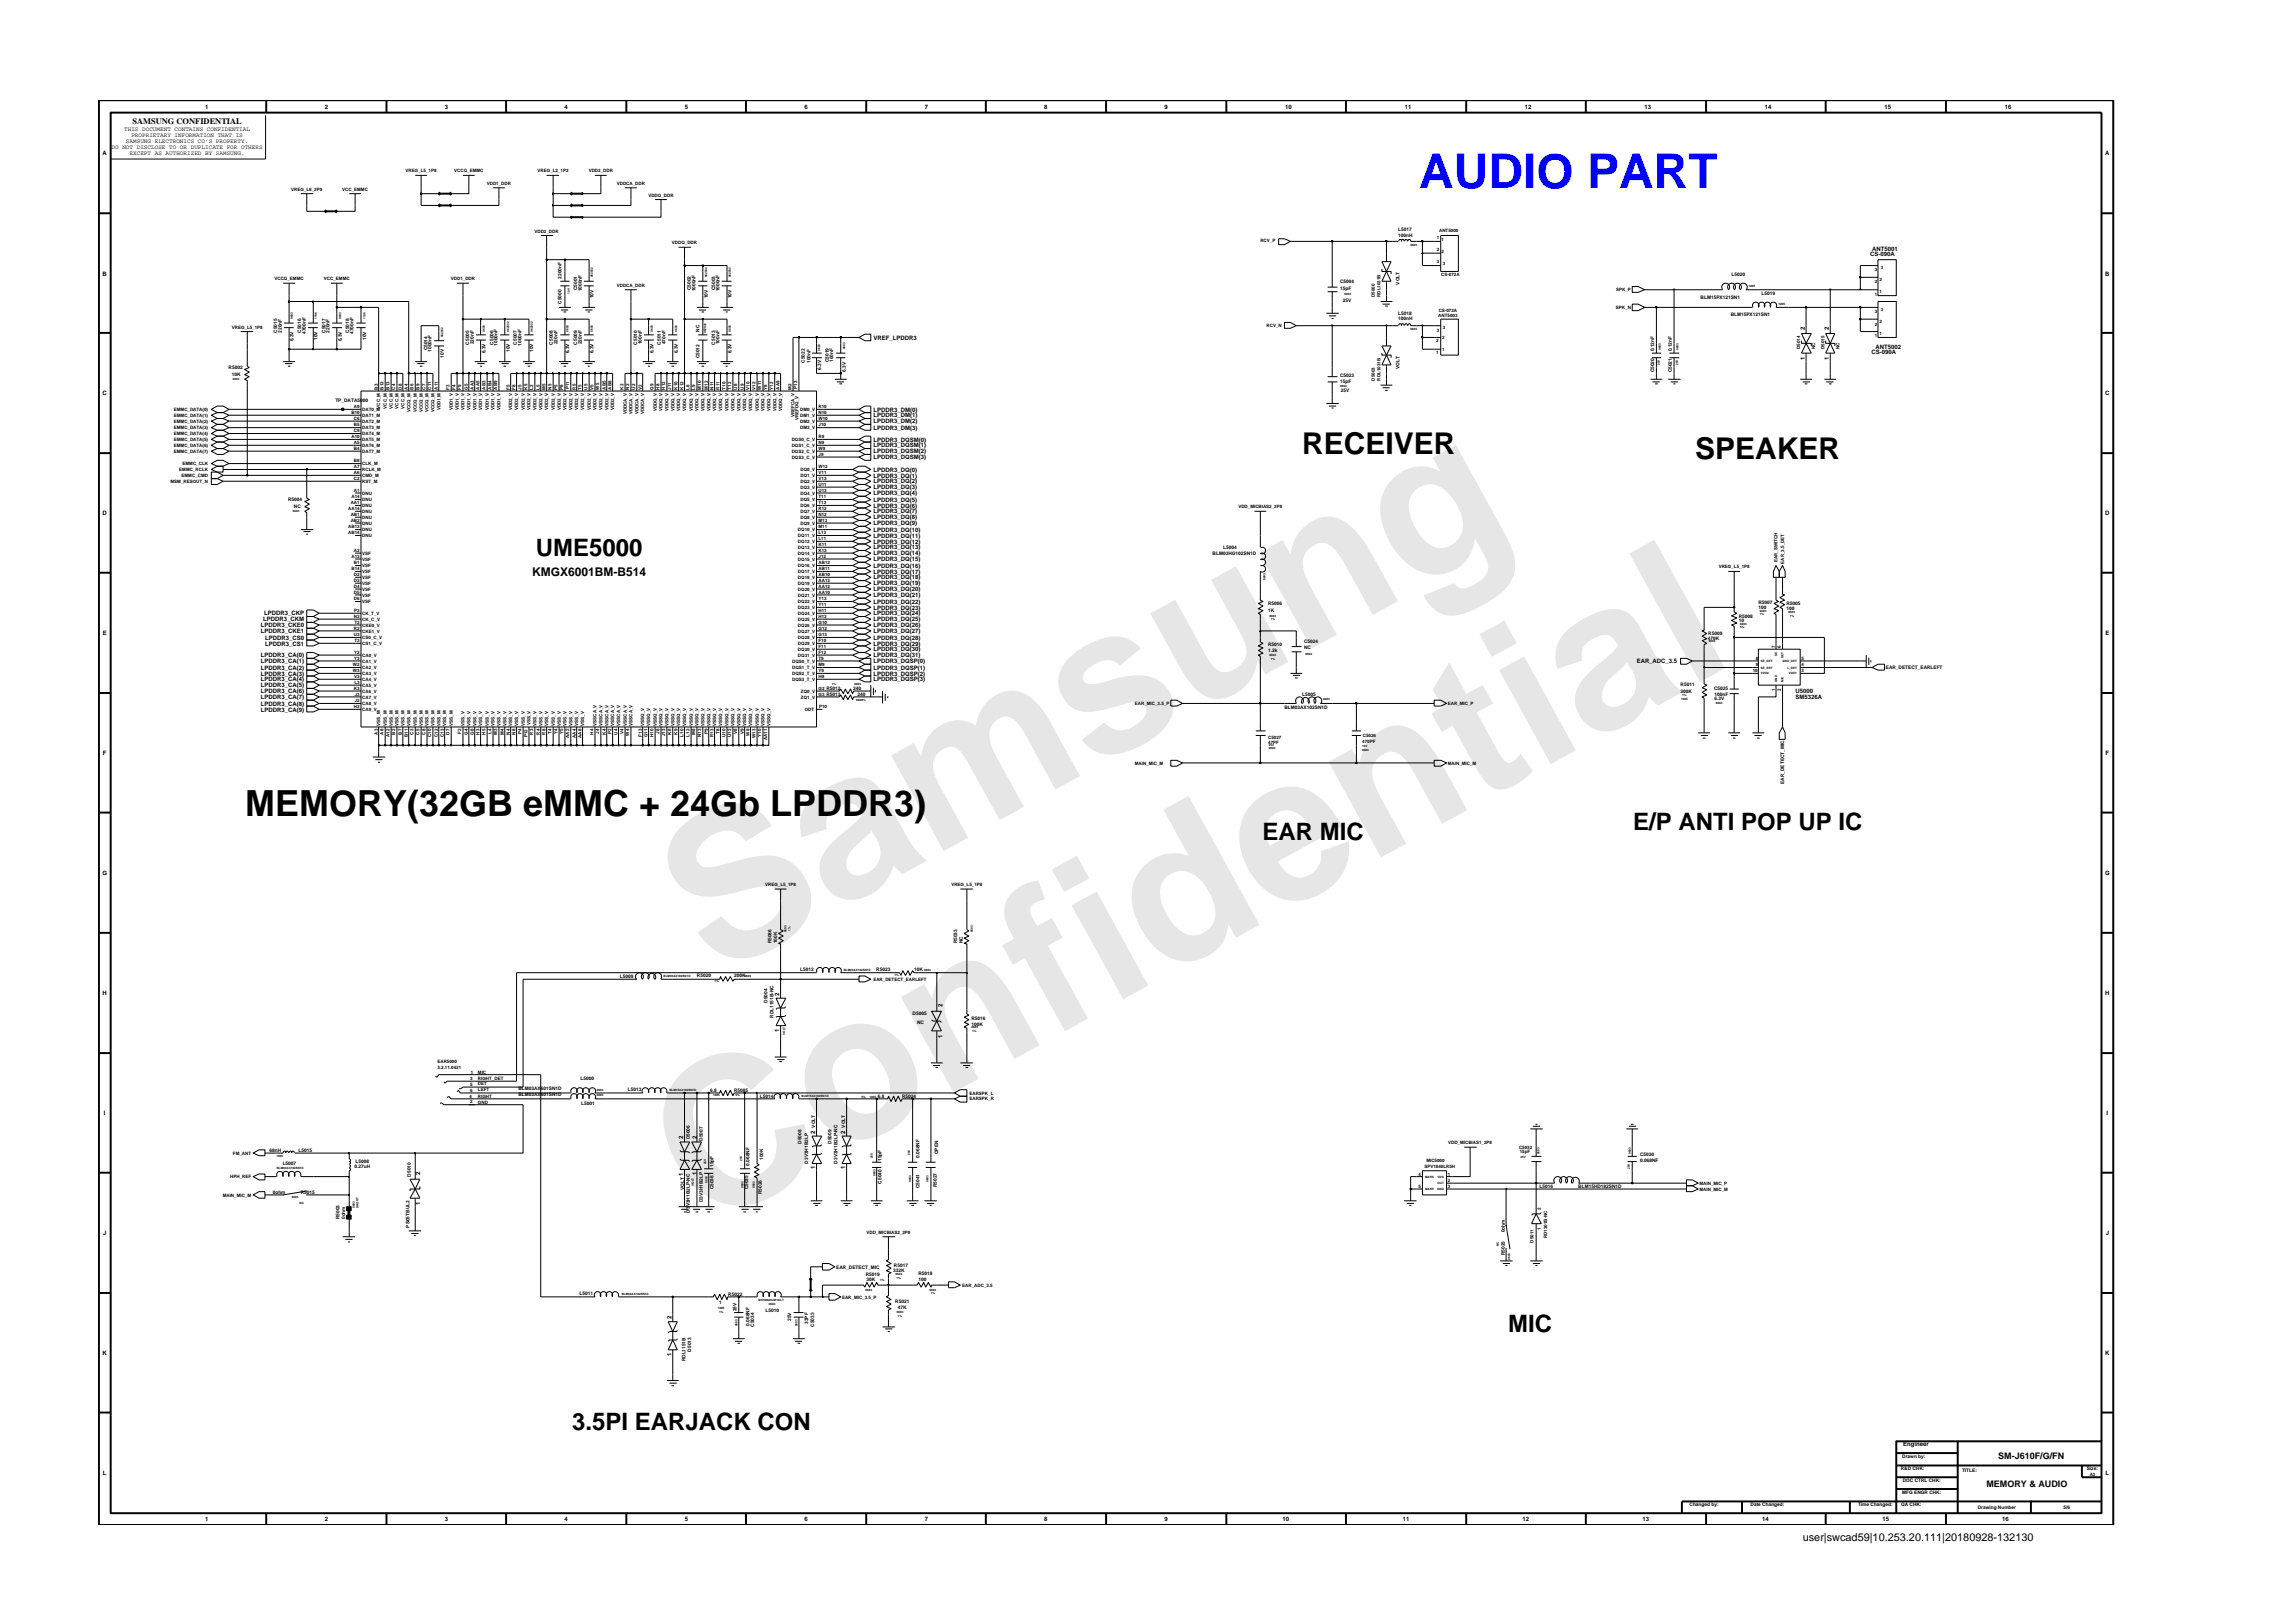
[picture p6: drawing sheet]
<svg xmlns="http://www.w3.org/2000/svg" width="297mm" height="210mm" viewBox="0 0 297 210" stroke-linecap="round" stroke-linejoin="round" font-family="sans-serif">
<defs><g id="words">
<g font-size="26.5" fill="#e6e6e6">
<text x="92.4" y="126.7" transform="rotate(-29 92.4 126.7)">Samsung</text>
<text x="91.1" y="159.4" transform="rotate(-29 91.1 159.4)">Confidential</text>
</g>
<text font-size="6.2" fill="#00f" x="183.8" y="24.3">AUDIO PART</text>
<text font-size="4.7" x="31.8" y="105.7">MEMORY(32GB eMMC + 24Gb LPDDR3)</text>
<g font-size="3.9">
<text x="168.7" y="58.9">RECEIVER</text>
<text x="219.6" y="59.5">SPEAKER</text>
</g>
<g font-size="3.1">
<text x="69.4" y="72">UME5000</text>
<text x="211.6" y="107.6">E/P ANTI POP UP IC</text>
<text x="163.6" y="108.8">EAR MIC</text>
<text x="195.4" y="172.5">MIC</text>
<text x="74.1" y="185.3">3.5PI EARJACK CON</text>
</g>
<text font-size="1.6" x="68.9" y="74.6">KMGX6001BM-B514</text>
<text font-size="1.4" x="233.5" y="199.7">user|swcad59|10.253.20.111|20180928-132130</text>
<g font-size="1.2">
<text x="258.9" y="189">SM-J610F/G/FN</text>
<text x="257.3" y="192.6">MEMORY &amp; AUDIO</text>
</g>
<text font-size="1.1" x="17.2" y="16.1">SAMSUNG CONFIDENTIAL</text>
<g font-size=".8">
<text x="16.1" y="17">THIS DOCUMENT CONTAINS CONFIDENTIAL</text>
<text x="17" y="17.8">PROPRIETARY INFORMATION THAT IS</text>
<text x="26.6" y="14.1">1</text>
<text x="42.1" y="14.1">2</text>
<text x="57.6" y="14.1">3</text>
<text x="73.1" y="14.1">4</text>
<text x="88.7" y="14.1">5</text>
<text x="104.2" y="14.1">6</text>
<text x="119.8" y="14.1">7</text>
<text x="135.3" y="14.1">8</text>
<text x="150.9" y="14.1">9</text>
<text x="166.5" y="14.1">10</text>
<text x="182" y="14.1">11</text>
<text x="197.5" y="14.1">12</text>
<text x="213" y="14.1">13</text>
<text x="228.6" y="14.1">14</text>
<text x="244.1" y="14.1">15</text>
<text x="259.7" y="14.1">16</text>
<text x="13.3" y="20.1">A</text>
<text x="14.5" y="19.3">DO NOT DISCLOSE TO OR DUPLICATE FOR OTHERS</text>
<text x="16.3" y="18.5">SAMSUNG ELECTRONICS CO’S PROPERTY.</text>
<text x="16.8" y="20.1">EXCEPT AS AUTHORIZED BY SAMSUNG.</text>
<text x="272.7" y="20.1">A</text>
<text x="13.3" y="35.7">B</text>
<text x="242.3" y="33.2">CS-090A</text>
<text x="242.5" y="32.6">ANT5001</text>
<text x="272.7" y="35.7">B</text>
<text x="113.1" y="44">VREF_LPDDR3</text>
<text x="233.8" y="46.7" transform="rotate(-90 233.8 46.7)">1</text>
<text x="233.8" y="42.7" transform="rotate(-90 233.8 42.7)">2</text>
<text x="236.9" y="46.7" transform="rotate(-90 236.9 46.7)">1</text>
<text x="236.9" y="42.7" transform="rotate(-90 236.9 42.7)">2</text>
<text x="242.5" y="45.8">CS-090A</text>
<text x="242.9" y="45.2">ANT5002</text>
<text x="13.3" y="51.2">C</text>
<text x="113.1" y="53.3">LPDDR3_DM(0)</text>
<text x="272.7" y="51.2">C</text>
<text x="113.1" y="54.8">LPDDR3_DM(2)</text>
<text x="113.1" y="58.7">LPDDR3_DQSM(2)</text>
<text x="113.1" y="54.1">LPDDR3_DM(1)</text>
<text x="113.1" y="58">LPDDR3_DQSM(1)</text>
<text x="113.1" y="57.2">LPDDR3_DQSM(0)</text>
<text x="113.1" y="55.7">LPDDR3_DM(3)</text>
<text x="113.1" y="59.5">LPDDR3_DQSM(3)</text>
<text x="113.1" y="63.4">LPDDR3_DQ(3)</text>
<text x="113.1" y="64.1">LPDDR3_DQ(4)</text>
<text x="113.1" y="61.9">LPDDR3_DQ(1)</text>
<text x="113.1" y="62.6">LPDDR3_DQ(2)</text>
<text x="113.1" y="61.1">LPDDR3_DQ(0)</text>
<text x="113.1" y="65">LPDDR3_DQ(5)</text>
<text x="113.1" y="65.8">LPDDR3_DQ(6)</text>
<text x="13.3" y="66.8">D</text>
<text x="113.1" y="70.4">LPDDR3_DQ(12)</text>
<text x="113.1" y="69.7">LPDDR3_DQ(11)</text>
<text x="113.1" y="68.9">LPDDR3_DQ(10)</text>
<text x="113.1" y="68">LPDDR3_DQ(9)</text>
<text x="113.1" y="67.3">LPDDR3_DQ(8)</text>
<text x="113.1" y="66.5">LPDDR3_DQ(7)</text>
<text x="113.1" y="71.2">LPDDR3_DQ(13)</text>
<text x="113.1" y="71.9">LPDDR3_DQ(14)</text>
<text x="272.7" y="66.8">D</text>
<text x="113.1" y="77.4">LPDDR3_DQ(21)</text>
<text x="113.1" y="76.6">LPDDR3_DQ(20)</text>
<text x="113.1" y="75.8">LPDDR3_DQ(19)</text>
<text x="113.1" y="75.1">LPDDR3_DQ(18)</text>
<text x="113.1" y="74.3">LPDDR3_DQ(17)</text>
<text x="113.1" y="73.5">LPDDR3_DQ(16)</text>
<text x="113.1" y="72.7">LPDDR3_DQ(15)</text>
<text x="13.3" y="82.3">E</text>
<text x="33.8" y="82">LPDDR3_CKE1</text>
<text x="33.8" y="81.3">LPDDR3_CKE0</text>
<text x="34.1" y="80.5">LPDDR3_CKM</text>
<text x="34.2" y="79.7">LPDDR3_CKP</text>
<text x="34.3" y="83.6">LPDDR3_CS1</text>
<text x="34.3" y="82.9">LPDDR3_CS0</text>
<text x="113.1" y="79">LPDDR3_DQ(23)</text>
<text x="113.1" y="78.2">LPDDR3_DQ(22)</text>
<text x="113.1" y="83.6">LPDDR3_DQ(29)</text>
<text x="113.1" y="81.3">LPDDR3_DQ(26)</text>
<text x="113.1" y="82">LPDDR3_DQ(27)</text>
<text x="113.1" y="82.9">LPDDR3_DQ(28)</text>
<text x="113.1" y="79.7">LPDDR3_DQ(24)</text>
<text x="113.1" y="80.5">LPDDR3_DQ(25)</text>
<text x="272.7" y="82.3">E</text>
<text x="33.8" y="88.3">LPDDR3_CA(4)</text>
<text x="33.8" y="86.8">LPDDR3_CA(2)</text>
<text x="33.8" y="87.5">LPDDR3_CA(3)</text>
<text x="33.8" y="89.8">LPDDR3_CA(6)</text>
<text x="33.8" y="89">LPDDR3_CA(5)</text>
<text x="33.8" y="85.1">LPDDR3_CA(0)</text>
<text x="33.8" y="85.9">LPDDR3_CA(1)</text>
<text x="113.1" y="85.9">LPDDR3_DQSP(0)</text>
<text x="113.1" y="86.8">LPDDR3_DQSP(1)</text>
<text x="113.1" y="87.5">LPDDR3_DQSP(2)</text>
<text x="113.1" y="84.4">LPDDR3_DQ(30)</text>
<text x="113.1" y="85.1">LPDDR3_DQ(31)</text>
<text x="113.1" y="88.3">LPDDR3_DQSP(3)</text>
<text x="212" y="85.9">EAR_ADC_3.5</text>
<text x="232.6" y="89.8">U5000</text>
<text x="33.8" y="92.2">LPDDR3_CA(9)</text>
<text x="33.8" y="91.4">LPDDR3_CA(8)</text>
<text x="33.8" y="90.6">LPDDR3_CA(7)</text>
<text x="232.6" y="90.6">SM5326A</text>
<text x="13.3" y="97.8">F</text>
<text x="272.8" y="97.8">F</text>
<text x="13.3" y="113.3">G</text>
<text x="272.7" y="113.3">G</text>
<text x="13.3" y="128.9">H</text>
<text x="101" y="129" transform="rotate(-90 101 129)">2</text>
<text x="122.1" y="130.5" transform="rotate(-90 122.1 130.5)">2</text>
<text x="272.7" y="128.9">H</text>
<text x="101" y="133.6" transform="rotate(-90 101 133.6)">1</text>
<text x="122.1" y="134.5" transform="rotate(-90 122.1 134.5)">1</text>
<text x="13.5" y="144.4">I</text>
<text x="88.5" y="147.6" transform="rotate(-90 88.5 147.6)">2</text>
<text x="90.3" y="147.6" transform="rotate(-90 90.3 147.6)">2</text>
<text x="105.6" y="146.8" transform="rotate(-90 105.6 146.8)">2</text>
<text x="109.5" y="146.8" transform="rotate(-90 109.5 146.8)">2</text>
<text x="272.9" y="144.4">I</text>
<text x="54.4" y="152.3" transform="rotate(-90 54.4 152.3)">2</text>
<text x="88.5" y="152.3" transform="rotate(-90 88.5 152.3)">1</text>
<text x="90.3" y="152.3" transform="rotate(-90 90.3 152.3)">1</text>
<text x="105.6" y="151.5" transform="rotate(-90 105.6 151.5)">1</text>
<text x="109.5" y="151.5" transform="rotate(-90 109.5 151.5)">1</text>
<text x="13.4" y="160">J</text>
<text x="54.4" y="156.2" transform="rotate(-90 54.4 156.2)">1</text>
<text x="272.8" y="160">J</text>
<text x="87" y="170.9" transform="rotate(-90 87 170.9)">2</text>
<text x="13.3" y="175.5">K</text>
<text x="87" y="175.6" transform="rotate(-90 87 175.6)">1</text>
<text x="272.7" y="175.5">K</text>
<text x="13.3" y="191.1">L</text>
<text x="246.5" y="187.3">Engineer</text>
<text x="272.8" y="191.1">L</text>
<text x="26.6" y="197.1">1</text>
<text x="42.1" y="197.1">2</text>
<text x="57.6" y="197.1">3</text>
<text x="73.1" y="197.1">4</text>
<text x="88.7" y="197.1">5</text>
<text x="104.2" y="197.1">6</text>
<text x="119.8" y="197.1">7</text>
<text x="135.3" y="197.1">8</text>
<text x="150.9" y="197.1">9</text>
<text x="166.1" y="197.1">10</text>
<text x="181.7" y="197.1">11</text>
<text x="197.2" y="197.1">12</text>
<text x="212.8" y="197.1">13</text>
<text x="228.3" y="197.1">14</text>
<text x="243.9" y="197.1">15</text>
<text x="259.4" y="197.1">16</text>
</g>
<g font-size=".6">
<text x="52.5" y="22.3">VREG_L5_1P8</text>
<text x="58.8" y="22.3">VCCQ_EMMC</text>
<text x="63.1" y="23.9">VDD1_DDR</text>
<text x="69.6" y="22.3">VREG_L2_1P2</text>
<text x="76.3" y="22.3">VDD2_DDR</text>
<text x="79.9" y="23.9">VDDCA_DDR</text>
<text x="37.7" y="24.7">VREG_L8_2P9</text>
<text x="44.3" y="24.7">VCC_EMMC</text>
<text x="84" y="25.5">VDDQ_DDR</text>
<text x="181.1" y="29.9">L5017</text>
<text x="69.2" y="30.1">VDD2_DDR</text>
<text x="87" y="31.7">VDDQ_DDR</text>
<text x="163.3" y="31.3">RCV_P</text>
<text x="181.1" y="30.7">100nH</text>
<text x="186.1" y="30.9">1</text>
<text x="186.1" y="32.5">2</text>
<text x="186.1" y="34.1">3</text>
<text x="186.4" y="30.1">ANT5000</text>
<text x="186.7" y="35.8">CS-072A</text>
<text x="186.7" y="31.3">1</text>
<text x="186.7" y="32.8">2</text>
<text x="186.9" y="34.3">3</text>
<text x="224.3" y="35.8">L5020</text>
<text x="242.9" y="35.2">3</text>
<text x="243.6" y="34.8">3</text>
<text x="35.6" y="36.3">VCCQ_EMMC</text>
<text x="42" y="36.3">VCC_EMMC</text>
<text x="58.4" y="36.3">VDD1_DDR</text>
<text x="72.8" y="39.4" transform="rotate(-90 72.8 39.4)">C5000</text>
<text x="72.8" y="36.1" transform="rotate(-90 72.8 36.1)">2200nF</text>
<text x="74.8" y="37.6" transform="rotate(-90 74.8 37.6)">C5001</text>
<text x="75.4" y="37.8" transform="rotate(-90 75.4 37.8)">1000nF</text>
<text x="76.9" y="38.6" transform="rotate(-90 76.9 38.6)">10V</text>
<text x="79.9" y="37.2">VDDCA_DDR</text>
<text x="89.5" y="37.6" transform="rotate(-90 89.5 37.6)">C5002</text>
<text x="90.1" y="37.8" transform="rotate(-90 90.1 37.8)">1000nF</text>
<text x="91.7" y="38.6" transform="rotate(-90 91.7 38.6)">10V</text>
<text x="92.6" y="37.6" transform="rotate(-90 92.6 37.6)">C5003</text>
<text x="93.2" y="37.8" transform="rotate(-90 93.2 37.8)">1000nF</text>
<text x="94.7" y="38.6" transform="rotate(-90 94.7 38.6)">10V</text>
<text x="173.6" y="37.5">15pF</text>
<text x="173.6" y="36.7">C5004</text>
<text x="173.9" y="39.1">25V</text>
<text x="178.1" y="38.5" transform="rotate(-90 178.1 38.5)">D5000</text>
<text x="178.8" y="38.5" transform="rotate(-90 178.8 38.5)">RDL1031B</text>
<text x="181.1" y="40.8">L5018</text>
<text x="181.1" y="41.5">100nH</text>
<text x="181.3" y="36.9" transform="rotate(-90 181.3 36.9)">VOLT</text>
<text x="186.3" y="41">ANT5003</text>
<text x="186.4" y="40.5">CS-072A</text>
<text x="209.3" y="40">SPK_N</text>
<text x="209.4" y="37.7">SPK_P</text>
<text x="220.3" y="38.7">BLM15PX121SN1</text>
<text x="224.2" y="41">BLM15PX121SN1</text>
<text x="228.2" y="38.2">L5019</text>
<text x="242.9" y="40.6">3</text>
<text x="242.9" y="38.3">1</text>
<text x="242.9" y="36.7">2</text>
<text x="243.5" y="41.9">2</text>
<text x="243.5" y="38">1</text>
<text x="243.5" y="36.4">2</text>
<text x="243.6" y="40.3">3</text>
<text x="29.6" y="47.8">R5002</text>
<text x="30" y="42.6">VREG_L5_1P8</text>
<text x="35.9" y="43.1" transform="rotate(-90 35.9 43.1)">C5015</text>
<text x="36.5" y="43.1" transform="rotate(-90 36.5 43.1)">220nF</text>
<text x="38" y="44.2" transform="rotate(-90 38 44.2)">6.3V</text>
<text x="39" y="43.1" transform="rotate(-90 39 43.1)">C5016</text>
<text x="39.6" y="43.3" transform="rotate(-90 39.6 43.3)">4700nF</text>
<text x="41.1" y="44.1" transform="rotate(-90 41.1 44.1)">10V</text>
<text x="42.2" y="43.1" transform="rotate(-90 42.2 43.1)">C5017</text>
<text x="42.7" y="43.1" transform="rotate(-90 42.7 43.1)">220nF</text>
<text x="44.3" y="44.2" transform="rotate(-90 44.3 44.2)">6.3V</text>
<text x="45.2" y="43.1" transform="rotate(-90 45.2 43.1)">C5018</text>
<text x="45.8" y="43.3" transform="rotate(-90 45.8 43.3)">4700nF</text>
<text x="47.4" y="44.1" transform="rotate(-90 47.4 44.1)">10V</text>
<text x="55.4" y="45.4" transform="rotate(-90 55.4 45.4)">C5014</text>
<text x="55.9" y="45.5" transform="rotate(-90 55.9 45.5)">1000nF</text>
<text x="57.5" y="46.3" transform="rotate(-90 57.5 46.3)">10V</text>
<text x="60.8" y="44.6" transform="rotate(-90 60.8 44.6)">C5005</text>
<text x="61.4" y="44.6" transform="rotate(-90 61.4 44.6)">220nF</text>
<text x="62.9" y="45.8" transform="rotate(-90 62.9 45.8)">6.3V</text>
<text x="63.9" y="44.6" transform="rotate(-90 63.9 44.6)">C5006</text>
<text x="64.4" y="44.8" transform="rotate(-90 64.4 44.8)">1000nF</text>
<text x="66" y="45.6" transform="rotate(-90 66 45.6)">10V</text>
<text x="67" y="44.6" transform="rotate(-90 67 44.6)">C5007</text>
<text x="67.6" y="44.8" transform="rotate(-90 67.6 44.8)">1000nF</text>
<text x="69.1" y="45.6" transform="rotate(-90 69.1 45.6)">10V</text>
<text x="71.6" y="44.6" transform="rotate(-90 71.6 44.6)">C5008</text>
<text x="72.2" y="44.6" transform="rotate(-90 72.2 44.6)">220nF</text>
<text x="73.7" y="45.8" transform="rotate(-90 73.7 45.8)">6.3V</text>
<text x="74.8" y="44.6" transform="rotate(-90 74.8 44.6)">C5009</text>
<text x="75.4" y="44.6" transform="rotate(-90 75.4 44.6)">220nF</text>
<text x="76.9" y="45.8" transform="rotate(-90 76.9 45.8)">6.3V</text>
<text x="82.6" y="44.6" transform="rotate(-90 82.6 44.6)">C5010</text>
<text x="83.1" y="44.6" transform="rotate(-90 83.1 44.6)">100nF</text>
<text x="84.7" y="45.8" transform="rotate(-90 84.7 45.8)">6.3V</text>
<text x="85.6" y="44.6" transform="rotate(-90 85.6 44.6)">C5011</text>
<text x="86.2" y="44.6" transform="rotate(-90 86.2 44.6)">470nF</text>
<text x="87.8" y="45.8" transform="rotate(-90 87.8 45.8)">6.3V</text>
<text x="90.6" y="46.4" transform="rotate(-90 90.6 46.4)">C5012</text>
<text x="90.6" y="43" transform="rotate(-90 90.6 43)">NC</text>
<text x="92.6" y="44.6" transform="rotate(-90 92.6 44.6)">C5013</text>
<text x="93.2" y="44.6" transform="rotate(-90 93.2 44.6)">100nF</text>
<text x="94.7" y="45.8" transform="rotate(-90 94.7 45.8)">6.3V</text>
<text x="104.3" y="47" transform="rotate(-90 104.3 47)">C5022</text>
<text x="105" y="47" transform="rotate(-90 105 47)">100nF</text>
<text x="106.4" y="47.9" transform="rotate(-90 106.4 47.9)">6.3V</text>
<text x="107.4" y="46.9" transform="rotate(-90 107.4 46.9)">C5019</text>
<text x="108" y="46.9" transform="rotate(-90 108 46.9)">100nF</text>
<text x="164.1" y="42.4">RCV_N</text>
<text x="181.3" y="47.8" transform="rotate(-90 181.3 47.8)">VOLT</text>
<text x="186.1" y="45.9">1</text>
<text x="186.1" y="44.4">2</text>
<text x="186.1" y="43">3</text>
<text x="186.8" y="45.5">1</text>
<text x="186.8" y="43.9">2</text>
<text x="186.9" y="42.6">3</text>
<text x="214.3" y="45.5" transform="rotate(-90 214.3 45.5)">0.12nF</text>
<text x="216.6" y="45.5" transform="rotate(-90 216.6 45.5)">0.12nF</text>
<text x="233.2" y="45.2" transform="rotate(-90 233.2 45.2)">D5014</text>
<text x="235.1" y="45.2" transform="rotate(-90 235.1 45.2)">NC</text>
<text x="236.3" y="45.2" transform="rotate(-90 236.3 45.2)">D5015</text>
<text x="238.3" y="45.2" transform="rotate(-90 238.3 45.2)">NC</text>
<text x="242.9" y="43.7">1</text>
<text x="242.9" y="42.2">2</text>
<text x="243.5" y="43.4">1</text>
<text x="22.5" y="53.2">EMMC_DATA(0)</text>
<text x="30" y="48.7">10K</text>
<text x="43.4" y="52.1">TP_DATA5000</text>
<text x="45.5" y="53.7">B10</text>
<text x="45.9" y="52.8">A9</text>
<text x="46.9" y="53.2">DAT0_M</text>
<text x="48.9" y="50.5" transform="rotate(-90 48.9 50.5)">B3</text>
<text x="49.3" y="53" transform="rotate(-90 49.3 53)">VCC_M</text>
<text x="49.7" y="50.5" transform="rotate(-90 49.7 50.5)">B12</text>
<text x="50.1" y="53" transform="rotate(-90 50.1 53)">VCC_M</text>
<text x="50.4" y="50.5" transform="rotate(-90 50.4 50.5)">B13</text>
<text x="50.9" y="53" transform="rotate(-90 50.9 53)">VCC_M</text>
<text x="51.2" y="50.5" transform="rotate(-90 51.2 50.5)">C4</text>
<text x="51.6" y="53" transform="rotate(-90 51.6 53)">VCC_M</text>
<text x="52.1" y="50.5" transform="rotate(-90 52.1 50.5)">D8</text>
<text x="52.4" y="53" transform="rotate(-90 52.4 53)">VCC_M</text>
<text x="52.8" y="50.5" transform="rotate(-90 52.8 50.5)">A4</text>
<text x="53.2" y="53.4" transform="rotate(-90 53.2 53.4)">VCCQ_M</text>
<text x="53.6" y="50.5" transform="rotate(-90 53.6 50.5)">B6</text>
<text x="54" y="53.4" transform="rotate(-90 54 53.4)">VCCQ_M</text>
<text x="54.3" y="50.5" transform="rotate(-90 54.3 50.5)">B9</text>
<text x="54.8" y="53.4" transform="rotate(-90 54.8 53.4)">VCCQ_M</text>
<text x="55.1" y="50.5" transform="rotate(-90 55.1 50.5)">C7</text>
<text x="55.5" y="53.4" transform="rotate(-90 55.5 53.4)">VCCQ_M</text>
<text x="55.9" y="50.5" transform="rotate(-90 55.9 50.5)">C11</text>
<text x="56.3" y="53.4" transform="rotate(-90 56.3 53.4)">VCCQ_M</text>
<text x="56.7" y="50.5" transform="rotate(-90 56.7 50.5)">A11</text>
<text x="57.1" y="53.1" transform="rotate(-90 57.1 53.1)">VDDI_M</text>
<text x="58.2" y="50.5" transform="rotate(-90 58.2 50.5)">F3</text>
<text x="58.7" y="53.2" transform="rotate(-90 58.7 53.2)">VDD1_V</text>
<text x="59" y="50.5" transform="rotate(-90 59 50.5)">F4</text>
<text x="59.4" y="53.2" transform="rotate(-90 59.4 53.2)">VDD1_V</text>
<text x="59.8" y="50.5" transform="rotate(-90 59.8 50.5)">F9</text>
<text x="60.2" y="53.2" transform="rotate(-90 60.2 53.2)">VDD1_V</text>
<text x="60.6" y="50.5" transform="rotate(-90 60.6 50.5)">G5</text>
<text x="60.9" y="53.2" transform="rotate(-90 60.9 53.2)">VDD1_V</text>
<text x="61.4" y="50.5" transform="rotate(-90 61.4 50.5)">AA3</text>
<text x="61.7" y="53.2" transform="rotate(-90 61.7 53.2)">VDD1_V</text>
<text x="62.1" y="50.5" transform="rotate(-90 62.1 50.5)">AA5</text>
<text x="62.5" y="53.2" transform="rotate(-90 62.5 53.2)">VDD1_V</text>
<text x="62.9" y="50.5" transform="rotate(-90 62.9 50.5)">AB3</text>
<text x="63.3" y="53.2" transform="rotate(-90 63.3 53.2)">VDD1_V</text>
<text x="63.7" y="50.5" transform="rotate(-90 63.7 50.5)">AB4</text>
<text x="64.1" y="53.2" transform="rotate(-90 64.1 53.2)">VDD1_V</text>
<text x="64.4" y="50.5" transform="rotate(-90 64.4 50.5)">AB9</text>
<text x="64.8" y="53.2" transform="rotate(-90 64.8 53.2)">VDD1_V</text>
<text x="66" y="50.5" transform="rotate(-90 66 50.5)">F5</text>
<text x="66.4" y="53.2" transform="rotate(-90 66.4 53.2)">VDD2_V</text>
<text x="66.8" y="50.5" transform="rotate(-90 66.8 50.5)">F8</text>
<text x="67.1" y="53.2" transform="rotate(-90 67.1 53.2)">VDD2_V</text>
<text x="67.6" y="50.5" transform="rotate(-90 67.6 50.5)">J5</text>
<text x="68" y="53.2" transform="rotate(-90 68 53.2)">VDD2_V</text>
<text x="68.3" y="50.5" transform="rotate(-90 68.3 50.5)">K5</text>
<text x="68.7" y="53.2" transform="rotate(-90 68.7 53.2)">VDD2_V</text>
<text x="69.1" y="50.5" transform="rotate(-90 69.1 50.5)">L2</text>
<text x="69.5" y="53.2" transform="rotate(-90 69.5 53.2)">VDD2_V</text>
<text x="69.9" y="50.5" transform="rotate(-90 69.9 50.5)">L5</text>
<text x="70.3" y="53.2" transform="rotate(-90 70.3 53.2)">VDD2_V</text>
<text x="70.7" y="50.5" transform="rotate(-90 70.7 50.5)">M5</text>
<text x="71" y="53.2" transform="rotate(-90 71 53.2)">VDD2_V</text>
<text x="71.4" y="50.5" transform="rotate(-90 71.4 50.5)">N5</text>
<text x="71.9" y="53.2" transform="rotate(-90 71.9 53.2)">VDD2_V</text>
<text x="72.2" y="50.5" transform="rotate(-90 72.2 50.5)">P5</text>
<text x="72.6" y="53.2" transform="rotate(-90 72.6 53.2)">VDD2_V</text>
<text x="73" y="50.5" transform="rotate(-90 73 50.5)">P8</text>
<text x="73.4" y="53.2" transform="rotate(-90 73.4 53.2)">VDD2_V</text>
<text x="73.7" y="50.4" transform="rotate(-90 73.7 50.4)">P11</text>
<text x="74.2" y="53.2" transform="rotate(-90 74.2 53.2)">VDD2_V</text>
<text x="74.6" y="50.5" transform="rotate(-90 74.6 50.5)">R5</text>
<text x="74.9" y="53.2" transform="rotate(-90 74.9 53.2)">VDD2_V</text>
<text x="75.3" y="50.5" transform="rotate(-90 75.3 50.5)">T5</text>
<text x="75.7" y="53.2" transform="rotate(-90 75.7 53.2)">VDD2_V</text>
<text x="76.1" y="50.5" transform="rotate(-90 76.1 50.5)">U5</text>
<text x="76.5" y="53.2" transform="rotate(-90 76.5 53.2)">VDD2_V</text>
<text x="76.9" y="50.5" transform="rotate(-90 76.9 50.5)">V5</text>
<text x="77.3" y="53.2" transform="rotate(-90 77.3 53.2)">VDD2_V</text>
<text x="77.6" y="50.5" transform="rotate(-90 77.6 50.5)">W5</text>
<text x="78" y="53.2" transform="rotate(-90 78 53.2)">VDD2_V</text>
<text x="78.5" y="50.5" transform="rotate(-90 78.5 50.5)">AB5</text>
<text x="78.8" y="53.2" transform="rotate(-90 78.8 53.2)">VDD2_V</text>
<text x="79.2" y="50.5" transform="rotate(-90 79.2 50.5)">AB8</text>
<text x="79.6" y="53.2" transform="rotate(-90 79.6 53.2)">VDD2_V</text>
<text x="80.8" y="50.5" transform="rotate(-90 80.8 50.5)">K2</text>
<text x="81.2" y="53.7" transform="rotate(-90 81.2 53.7)">VDDCA_V</text>
<text x="81.5" y="50.5" transform="rotate(-90 81.5 50.5)">N2</text>
<text x="81.9" y="53.7" transform="rotate(-90 81.9 53.7)">VDDCA_V</text>
<text x="82.3" y="50.5" transform="rotate(-90 82.3 50.5)">U2</text>
<text x="82.7" y="53.7" transform="rotate(-90 82.7 53.7)">VDDCA_V</text>
<text x="83.1" y="50.5" transform="rotate(-90 83.1 50.5)">V2</text>
<text x="83.5" y="53.7" transform="rotate(-90 83.5 53.7)">VDDCA_V</text>
<text x="84.7" y="50.5" transform="rotate(-90 84.7 50.5)">G9</text>
<text x="85.1" y="53.3" transform="rotate(-90 85.1 53.3)">VDDQ_V</text>
<text x="85.4" y="50.5" transform="rotate(-90 85.4 50.5)">H8</text>
<text x="85.8" y="53.3" transform="rotate(-90 85.8 53.3)">VDDQ_V</text>
<text x="86.2" y="50.5" transform="rotate(-90 86.2 50.5)">H12</text>
<text x="86.6" y="53.3" transform="rotate(-90 86.6 53.3)">VDDQ_V</text>
<text x="86.9" y="50.5" transform="rotate(-90 86.9 50.5)">J11</text>
<text x="87.4" y="53.3" transform="rotate(-90 87.4 53.3)">VDDQ_V</text>
<text x="87.8" y="50.5" transform="rotate(-90 87.8 50.5)">K10</text>
<text x="88.1" y="53.3" transform="rotate(-90 88.1 53.3)">VDDQ_V</text>
<text x="88.5" y="50.5" transform="rotate(-90 88.5 50.5)">K12</text>
<text x="88.9" y="53.3" transform="rotate(-90 88.9 53.3)">VDDQ_V</text>
<text x="89.3" y="50.5" transform="rotate(-90 89.3 50.5)">L8</text>
<text x="89.7" y="53.3" transform="rotate(-90 89.7 53.3)">VDDQ_V</text>
<text x="90.1" y="50.5" transform="rotate(-90 90.1 50.5)">L9</text>
<text x="90.5" y="53.3" transform="rotate(-90 90.5 53.3)">VDDQ_V</text>
<text x="90.8" y="50.5" transform="rotate(-90 90.8 50.5)">M10</text>
<text x="91.3" y="53.3" transform="rotate(-90 91.3 53.3)">VDDQ_V</text>
<text x="91.7" y="50.5" transform="rotate(-90 91.7 50.5)">M12</text>
<text x="92" y="53.3" transform="rotate(-90 92 53.3)">VDDQ_V</text>
<text x="92.4" y="50.5" transform="rotate(-90 92.4 50.5)">N11</text>
<text x="92.8" y="53.3" transform="rotate(-90 92.8 53.3)">VDDQ_V</text>
<text x="93.2" y="50.5" transform="rotate(-90 93.2 50.5)">R11</text>
<text x="93.5" y="53.3" transform="rotate(-90 93.5 53.3)">VDDQ_V</text>
<text x="94" y="50.5" transform="rotate(-90 94 50.5)">T10</text>
<text x="94.4" y="53.3" transform="rotate(-90 94.4 53.3)">VDDQ_V</text>
<text x="94.7" y="50.5" transform="rotate(-90 94.7 50.5)">T12</text>
<text x="95.2" y="53.3" transform="rotate(-90 95.2 53.3)">VDDQ_V</text>
<text x="95.5" y="50.5" transform="rotate(-90 95.5 50.5)">U8</text>
<text x="95.9" y="53.3" transform="rotate(-90 95.9 53.3)">VDDQ_V</text>
<text x="96.3" y="50.5" transform="rotate(-90 96.3 50.5)">U9</text>
<text x="96.7" y="53.3" transform="rotate(-90 96.7 53.3)">VDDQ_V</text>
<text x="97.1" y="50.5" transform="rotate(-90 97.1 50.5)">V10</text>
<text x="97.4" y="53.3" transform="rotate(-90 97.4 53.3)">VDDQ_V</text>
<text x="97.9" y="50.5" transform="rotate(-90 97.9 50.5)">V12</text>
<text x="98.3" y="53.3" transform="rotate(-90 98.3 53.3)">VDDQ_V</text>
<text x="98.6" y="50.5" transform="rotate(-90 98.6 50.5)">W11</text>
<text x="99" y="53.3" transform="rotate(-90 99 53.3)">VDDQ_V</text>
<text x="99.4" y="50.5" transform="rotate(-90 99.4 50.5)">Y8</text>
<text x="99.8" y="53.3" transform="rotate(-90 99.8 53.3)">VDDQ_V</text>
<text x="100.1" y="50.5" transform="rotate(-90 100.1 50.5)">Y12</text>
<text x="100.6" y="53.3" transform="rotate(-90 100.6 53.3)">VDDQ_V</text>
<text x="101" y="50.5" transform="rotate(-90 101 50.5)">AA9</text>
<text x="101.3" y="53.3" transform="rotate(-90 101.3 53.3)">VDDQ_V</text>
<text x="102.5" y="50.5" transform="rotate(-90 102.5 50.5)">M2</text>
<text x="103.3" y="50.3" transform="rotate(-90 103.3 50.3)">P13</text>
<text x="103.7" y="53.2">DM0_V</text>
<text x="106" y="52.8">R10</text>
<text x="106" y="53.7">N10</text>
<text x="109.6" y="48.1" transform="rotate(-90 109.6 48.1)">6.3V</text>
<text x="173.6" y="48.8">C5023</text>
<text x="173.6" y="49.6">15pF</text>
<text x="173.7" y="50.8">25V</text>
<text x="178.1" y="49.3" transform="rotate(-90 178.1 49.3)">D5003</text>
<text x="178.8" y="49.3" transform="rotate(-90 178.8 49.3)">RDL1031B</text>
<text x="214.3" y="48.3" transform="rotate(-90 214.3 48.3)">C5020</text>
<text x="216.6" y="48.3" transform="rotate(-90 216.6 48.3)">C5021</text>
<text x="22.5" y="54">EMMC_DATA(1)</text>
<text x="22.5" y="54.8">EMMC_DATA(2)</text>
<text x="22.5" y="55.6">EMMC_DATA(3)</text>
<text x="22.5" y="56.4">EMMC_DATA(4)</text>
<text x="22.5" y="57.1">EMMC_DATA(5)</text>
<text x="22.5" y="57.9">EMMC_DATA(6)</text>
<text x="22.5" y="58.7">EMMC_DATA(7)</text>
<text x="45.5" y="56.7">A10</text>
<text x="45.9" y="54.4">C6</text>
<text x="45.9" y="56">C9</text>
<text x="45.9" y="59.8">B8</text>
<text x="45.9" y="58.3">B4</text>
<text x="45.9" y="55.2">B5</text>
<text x="45.9" y="57.5">A5</text>
<text x="46.9" y="54.8">DAT2_M</text>
<text x="46.9" y="56.4">DAT4_M</text>
<text x="46.9" y="58.7">DAT7_M</text>
<text x="46.9" y="55.6">DAT3_M</text>
<text x="46.9" y="54">DAT1_M</text>
<text x="46.9" y="57.9">DAT6_M</text>
<text x="46.9" y="57.1">DAT5_M</text>
<text x="102.6" y="58.7">DQS2_C_V</text>
<text x="102.6" y="57.1">DQS0_C_V</text>
<text x="102.6" y="57.9">DQS1_C_V</text>
<text x="102.6" y="59.4">DQS3_C_V</text>
<text x="102.9" y="54" transform="rotate(-90 102.9 54)">VREFCA_V</text>
<text x="103.4" y="54.4" transform="rotate(-90 103.4 54.4)">VREFDQ_V</text>
<text x="103.7" y="54.8">DM2_V</text>
<text x="103.7" y="54">DM1_V</text>
<text x="103.7" y="55.6">DM3_V</text>
<text x="106" y="54.4">W10</text>
<text x="106" y="55.2">J10</text>
<text x="106" y="58.3">W9</text>
<text x="106" y="56.7">R9</text>
<text x="106" y="57.5">N9</text>
<text x="106" y="59.1">J9</text>
<text x="22.1" y="62.6">MSM_RESOUT_N</text>
<text x="23.2" y="61">EMMC_RCLK</text>
<text x="23.5" y="61.8">EMMC_CMD</text>
<text x="23.7" y="60.3">EMMC_CLK</text>
<text x="37.3" y="64.9">R5004</text>
<text x="38.1" y="65.8">NC</text>
<text x="45.4" y="65.3">AA1</text>
<text x="45.5" y="64.5">A14</text>
<text x="45.9" y="62.2">C2</text>
<text x="45.9" y="61.4">A6</text>
<text x="45.9" y="60.6">A7</text>
<text x="45.9" y="63.7">A1</text>
<text x="46.9" y="60.3">CLK_M</text>
<text x="46.9" y="62.6">RST_M</text>
<text x="46.9" y="61.8">CMD_M</text>
<text x="46.9" y="61">RCLK_M</text>
<text x="46.9" y="65.7">DNU</text>
<text x="46.9" y="64.9">DNU</text>
<text x="46.9" y="64.1">DNU</text>
<text x="103.7" y="61">DQ0_V</text>
<text x="103.7" y="62.6">DQ2_V</text>
<text x="103.7" y="61.8">DQ1_V</text>
<text x="103.7" y="63.3">DQ3_V</text>
<text x="103.7" y="64.1">DQ4_V</text>
<text x="103.7" y="64.9">DQ5_V</text>
<text x="103.7" y="65.7">DQ6_V</text>
<text x="106" y="60.6">W12</text>
<text x="106" y="62.2">V13</text>
<text x="106" y="61.4">V11</text>
<text x="106" y="63">U11</text>
<text x="106" y="63.7">U13</text>
<text x="106" y="64.5">T11</text>
<text x="106" y="65.3">T13</text>
<text x="160.4" y="65.9">VDD_MICBIAS2_2P8</text>
<text x="45.1" y="66">AA14</text>
<text x="45.1" y="68.4">AB13</text>
<text x="45.1" y="69.2">AB14</text>
<text x="45.4" y="66.9">AB1</text>
<text x="45.4" y="67.6">AB2</text>
<text x="45.9" y="71.5">A2</text>
<text x="46.9" y="66.4">DNU</text>
<text x="46.9" y="67.2">DNU</text>
<text x="46.9" y="71.9">VSF</text>
<text x="46.9" y="68.8">DNU</text>
<text x="46.9" y="69.6">DNU</text>
<text x="46.9" y="68">DNU</text>
<text x="103.4" y="68.8">DQ10_V</text>
<text x="103.4" y="70.3">DQ12_V</text>
<text x="103.4" y="69.6">DQ11_V</text>
<text x="103.4" y="71.9">DQ14_V</text>
<text x="103.4" y="71.1">DQ13_V</text>
<text x="103.7" y="66.4">DQ7_V</text>
<text x="103.7" y="67.2">DQ8_V</text>
<text x="103.7" y="68">DQ9_V</text>
<text x="106" y="66">R12</text>
<text x="106" y="66.9">N12</text>
<text x="106" y="68.4">M11</text>
<text x="106" y="67.6">M13</text>
<text x="106" y="69.9">L11</text>
<text x="106" y="69.2">L13</text>
<text x="106" y="71.5">K13</text>
<text x="106" y="70.7">K11</text>
<text x="157.1" y="71.9">BLM03HG102SN1D</text>
<text x="158.5" y="71.1">L5004</text>
<text x="45.5" y="73.8">B14</text>
<text x="45.5" y="72.3">A13</text>
<text x="45.9" y="74.6">D2</text>
<text x="45.9" y="75.4">D3</text>
<text x="45.9" y="73.1">B1</text>
<text x="45.9" y="76.2">D4</text>
<text x="45.9" y="76.9">D5</text>
<text x="45.9" y="77.7">D6</text>
<text x="46.9" y="76.5">VSF</text>
<text x="46.9" y="77.3">VSF</text>
<text x="46.9" y="75">VSF</text>
<text x="46.9" y="75.8">VSF</text>
<text x="46.9" y="74.2">VSF</text>
<text x="46.9" y="73.5">VSF</text>
<text x="46.9" y="72.6">VSF</text>
<text x="103.4" y="72.6">DQ15_V</text>
<text x="103.4" y="75.8">DQ19_V</text>
<text x="103.4" y="76.5">DQ20_V</text>
<text x="103.4" y="75">DQ18_V</text>
<text x="103.4" y="74.2">DQ17_V</text>
<text x="103.4" y="73.5">DQ16_V</text>
<text x="103.4" y="77.3">DQ21_V</text>
<text x="106" y="77.7">Y13</text>
<text x="106" y="72.3">J12</text>
<text x="106" y="75.4">AA13</text>
<text x="106" y="76.2">AA12</text>
<text x="106" y="74.6">AB10</text>
<text x="106" y="73.8">AB11</text>
<text x="106" y="73.1">AB12</text>
<text x="106" y="76.9">AA10</text>
<text x="222.6" y="73.6">VREG_L5_1P8</text>
<text x="230.3" y="72.8" transform="rotate(-90 230.3 72.8)">EAR_SWITCH</text>
<text x="231.1" y="73" transform="rotate(-90 231.1 73)">EAR_3.5_DET</text>
<text x="45.9" y="82.4">U3</text>
<text x="45.9" y="81.6">R2</text>
<text x="45.9" y="80.1">N3</text>
<text x="45.9" y="79.2">P3</text>
<text x="45.9" y="80.8">T2</text>
<text x="45.9" y="83.1">T3</text>
<text x="46.9" y="82.8">CS0_C_V</text>
<text x="46.9" y="81.2">CKE0_V</text>
<text x="46.9" y="83.6">CS1_C_V</text>
<text x="46.9" y="81.9">CKE1_V</text>
<text x="46.9" y="79.7">CK_T_V</text>
<text x="46.9" y="80.4">CK_C_V</text>
<text x="46.9" y="78.1">VSF</text>
<text x="103.4" y="78.9">DQ23_V</text>
<text x="103.4" y="78.1">DQ22_V</text>
<text x="103.4" y="79.7">DQ24_V</text>
<text x="103.4" y="80.4">DQ25_V</text>
<text x="103.4" y="81.9">DQ27_V</text>
<text x="103.4" y="82.8">DQ28_V</text>
<text x="103.4" y="81.2">DQ26_V</text>
<text x="103.4" y="83.6">DQ29_V</text>
<text x="106" y="80.8">G10</text>
<text x="106" y="78.5">Y11</text>
<text x="106" y="79.2">H11</text>
<text x="106" y="80.1">H13</text>
<text x="106" y="81.6">G12</text>
<text x="106" y="82.4">G13</text>
<text x="106" y="83.1">F10</text>
<text x="106" y="83.9">F11</text>
<text x="164.3" y="79.3">1K</text>
<text x="164.3" y="78.4">R5006</text>
<text x="164.3" y="83.7">R5010</text>
<text x="168.9" y="83.3">C5024</text>
<text x="221.2" y="82.9">470K</text>
<text x="221.3" y="82.3">R5009</text>
<text x="225.2" y="80">R5008</text>
<text x="225.2" y="80.6">10</text>
<text x="227.8" y="78.9">100</text>
<text x="227.8" y="78.3">R5007</text>
<text x="229.9" y="83.9" transform="rotate(-90 229.9 83.9)">7</text>
<text x="230.7" y="83.9" transform="rotate(-90 230.7 83.9)">6</text>
<text x="231.4" y="78.4">R5005</text>
<text x="231.4" y="79">100</text>
<text x="45.7" y="86.3">W2</text>
<text x="45.7" y="87">W3</text>
<text x="45.9" y="89.4">K3</text>
<text x="45.9" y="84.7">Y2</text>
<text x="45.9" y="85.5">Y3</text>
<text x="45.9" y="87.8">V3</text>
<text x="45.9" y="88.5">L3</text>
<text x="46.9" y="85.1">CA0_V</text>
<text x="46.9" y="85.8">CA1_V</text>
<text x="46.9" y="86.7">CA2_V</text>
<text x="46.9" y="87.4">CA3_V</text>
<text x="46.9" y="88.2">CA4_V</text>
<text x="46.9" y="89">CA5_V</text>
<text x="46.9" y="89.7">CA6_V</text>
<text x="102.6" y="87.4">DQS2_T_V</text>
<text x="102.6" y="85.8">DQS0_T_V</text>
<text x="102.6" y="86.7">DQS1_T_V</text>
<text x="102.6" y="88.2">DQS3_T_V</text>
<text x="103.4" y="84.3">DQ30_V</text>
<text x="103.4" y="85.1">DQ31_V</text>
<text x="103.8" y="89.7">ZQ0_V</text>
<text x="106" y="84.7">F12</text>
<text x="106" y="89.4">G2 R5012</text>
<text x="106" y="87">Y9</text>
<text x="106" y="85.5">T9</text>
<text x="106" y="86.3">M9</text>
<text x="106" y="87.8">H9</text>
<text x="110.5" y="89.4">240</text>
<text x="164.3" y="84.5">1.2k</text>
<text x="168.9" y="84.1">NC</text>
<text x="217.7" y="88.9">R5011</text>
<text x="217.7" y="89.8">300K</text>
<text x="222.1" y="89.4">C5025</text>
<text x="227" y="87">10</text>
<text x="227.5" y="85.5">8</text>
<text x="227.5" y="86.3">9</text>
<text x="229.9" y="89.5" transform="rotate(-90 229.9 89.5)">1</text>
<text x="230.7" y="89.5" transform="rotate(-90 230.7 89.5)">2</text>
<text x="233.4" y="87">3</text>
<text x="233.4" y="86.3">4</text>
<text x="233.4" y="85.5">5</text>
<text x="244.3" y="86.7">EAR_DETECT_EARLEFT</text>
<text x="45.9" y="91.7">H2</text>
<text x="45.9" y="90.9">J2</text>
<text x="45.9" y="90.2">J3</text>
<text x="46.9" y="92.1">CA9_V</text>
<text x="46.9" y="90.5">CA7_V</text>
<text x="46.9" y="91.3">CA8_V</text>
<text x="48.9" y="95.2" transform="rotate(-90 48.9 95.2)">A3</text>
<text x="49.3" y="94" transform="rotate(-90 49.3 94)">VSS_M</text>
<text x="49.7" y="95.2" transform="rotate(-90 49.7 95.2)">A8</text>
<text x="50.1" y="94" transform="rotate(-90 50.1 94)">VSS_M</text>
<text x="50.4" y="95.5" transform="rotate(-90 50.4 95.5)">A12</text>
<text x="50.9" y="94" transform="rotate(-90 50.9 94)">VSS_M</text>
<text x="51.2" y="95.2" transform="rotate(-90 51.2 95.2)">B2</text>
<text x="51.6" y="94" transform="rotate(-90 51.6 94)">VSS_M</text>
<text x="52.1" y="95.2" transform="rotate(-90 52.1 95.2)">B7</text>
<text x="52.4" y="94" transform="rotate(-90 52.4 94)">VSS_M</text>
<text x="52.8" y="95.5" transform="rotate(-90 52.8 95.5)">B11</text>
<text x="53.2" y="94" transform="rotate(-90 53.2 94)">VSS_M</text>
<text x="53.6" y="95.2" transform="rotate(-90 53.6 95.2)">C3</text>
<text x="54" y="94" transform="rotate(-90 54 94)">VSS_M</text>
<text x="54.3" y="95.2" transform="rotate(-90 54.3 95.2)">C5</text>
<text x="54.8" y="94" transform="rotate(-90 54.8 94)">VSS_M</text>
<text x="55.1" y="95.2" transform="rotate(-90 55.1 95.2)">C8</text>
<text x="55.5" y="94" transform="rotate(-90 55.5 94)">VSS_M</text>
<text x="55.9" y="95.5" transform="rotate(-90 55.9 95.5)">C10</text>
<text x="56.3" y="94" transform="rotate(-90 56.3 94)">VSS_M</text>
<text x="56.7" y="95.5" transform="rotate(-90 56.7 95.5)">C12</text>
<text x="57.1" y="94" transform="rotate(-90 57.1 94)">VSS_M</text>
<text x="57.5" y="95.5" transform="rotate(-90 57.5 95.5)">C13</text>
<text x="57.8" y="94" transform="rotate(-90 57.8 94)">VSS_M</text>
<text x="58.2" y="95.2" transform="rotate(-90 58.2 95.2)">D7</text>
<text x="58.7" y="94" transform="rotate(-90 58.7 94)">VSS_M</text>
<text x="59.8" y="95.1" transform="rotate(-90 59.8 95.1)">F2</text>
<text x="60.2" y="94" transform="rotate(-90 60.2 94)">VSS_V</text>
<text x="60.6" y="95.2" transform="rotate(-90 60.6 95.2)">G4</text>
<text x="60.9" y="94" transform="rotate(-90 60.9 94)">VSS_V</text>
<text x="61.4" y="95.2" transform="rotate(-90 61.4 95.2)">G8</text>
<text x="61.7" y="94" transform="rotate(-90 61.7 94)">VSS_V</text>
<text x="62.1" y="95.2" transform="rotate(-90 62.1 95.2)">H3</text>
<text x="62.5" y="94" transform="rotate(-90 62.5 94)">VSS_V</text>
<text x="62.9" y="95.2" transform="rotate(-90 62.9 95.2)">H5</text>
<text x="63.3" y="94" transform="rotate(-90 63.3 94)">VSS_V</text>
<text x="63.7" y="95.1" transform="rotate(-90 63.7 95.1)">L4</text>
<text x="64.1" y="94" transform="rotate(-90 64.1 94)">VSS_V</text>
<text x="64.4" y="95.2" transform="rotate(-90 64.4 95.2)">M3</text>
<text x="64.8" y="94" transform="rotate(-90 64.8 94)">VSS_V</text>
<text x="65.3" y="95.2" transform="rotate(-90 65.3 95.2)">M4</text>
<text x="65.6" y="94" transform="rotate(-90 65.6 94)">VSS_V</text>
<text x="66" y="95.2" transform="rotate(-90 66 95.2)">N4</text>
<text x="66.4" y="94" transform="rotate(-90 66.4 94)">VSS_V</text>
<text x="66.8" y="95.2" transform="rotate(-90 66.8 95.2)">N8</text>
<text x="67.1" y="94" transform="rotate(-90 67.1 94)">VSS_V</text>
<text x="67.6" y="95.1" transform="rotate(-90 67.6 95.1)">P4</text>
<text x="68" y="94" transform="rotate(-90 68 94)">VSS_V</text>
<text x="68.3" y="95.5" transform="rotate(-90 68.3 95.5)">P12</text>
<text x="68.7" y="93.9" transform="rotate(-90 68.7 93.9)">VSS_V</text>
<text x="69.1" y="95.2" transform="rotate(-90 69.1 95.2)">R3</text>
<text x="69.5" y="94" transform="rotate(-90 69.5 94)">VSS_V</text>
<text x="69.9" y="95.2" transform="rotate(-90 69.9 95.2)">R4</text>
<text x="70.3" y="94" transform="rotate(-90 70.3 94)">VSS_V</text>
<text x="70.7" y="95.2" transform="rotate(-90 70.7 95.2)">R8</text>
<text x="71" y="94" transform="rotate(-90 71 94)">VSS_V</text>
<text x="71.4" y="95.1" transform="rotate(-90 71.4 95.1)">T4</text>
<text x="71.9" y="94" transform="rotate(-90 71.9 94)">VSS_V</text>
<text x="72.2" y="95.1" transform="rotate(-90 72.2 95.1)">Y4</text>
<text x="72.6" y="94" transform="rotate(-90 72.6 94)">VSS_V</text>
<text x="73" y="95.1" transform="rotate(-90 73 95.1)">Y5</text>
<text x="73.4" y="94" transform="rotate(-90 73.4 94)">VSS_V</text>
<text x="73.7" y="95.6" transform="rotate(-90 73.7 95.6)">AA2</text>
<text x="74.2" y="94" transform="rotate(-90 74.2 94)">VSS_V</text>
<text x="74.6" y="95.6" transform="rotate(-90 74.6 95.6)">AA4</text>
<text x="74.9" y="94" transform="rotate(-90 74.9 94)">VSS_V</text>
<text x="75.3" y="95.6" transform="rotate(-90 75.3 95.6)">AA8</text>
<text x="75.7" y="94" transform="rotate(-90 75.7 94)">VSS_V</text>
<text x="76.9" y="95.2" transform="rotate(-90 76.9 95.2)">H4</text>
<text x="77.3" y="94" transform="rotate(-90 77.3 94)">VSSCA_V</text>
<text x="77.6" y="95.1" transform="rotate(-90 77.6 95.1)">J4</text>
<text x="78" y="94" transform="rotate(-90 78 94)">VSSCA_V</text>
<text x="78.5" y="95.2" transform="rotate(-90 78.5 95.2)">K4</text>
<text x="78.8" y="94" transform="rotate(-90 78.8 94)">VSSCA_V</text>
<text x="79.2" y="95.1" transform="rotate(-90 79.2 95.1)">P2</text>
<text x="79.6" y="94" transform="rotate(-90 79.6 94)">VSSCA_V</text>
<text x="80" y="95.2" transform="rotate(-90 80 95.2)">U4</text>
<text x="80.3" y="94" transform="rotate(-90 80.3 94)">VSSCA_V</text>
<text x="80.8" y="95.1" transform="rotate(-90 80.8 95.1)">V4</text>
<text x="81.2" y="94" transform="rotate(-90 81.2 94)">VSSCA_V</text>
<text x="81.5" y="95.3" transform="rotate(-90 81.5 95.3)">W4</text>
<text x="81.9" y="94" transform="rotate(-90 81.9 94)">VSSCA_V</text>
<text x="83.1" y="95.4" transform="rotate(-90 83.1 95.4)">F13</text>
<text x="83.5" y="94" transform="rotate(-90 83.5 94)">VSSQ_V</text>
<text x="83.9" y="95.5" transform="rotate(-90 83.9 95.5)">G11</text>
<text x="84.2" y="94" transform="rotate(-90 84.2 94)">VSSQ_V</text>
<text x="84.7" y="95.5" transform="rotate(-90 84.7 95.5)">H10</text>
<text x="85.1" y="94" transform="rotate(-90 85.1 94)">VSSQ_V</text>
<text x="85.4" y="95.1" transform="rotate(-90 85.4 95.1)">J8</text>
<text x="85.8" y="94" transform="rotate(-90 85.8 94)">VSSQ_V</text>
<text x="86.2" y="95.4" transform="rotate(-90 86.2 95.4)">J13</text>
<text x="86.6" y="94" transform="rotate(-90 86.6 94)">VSSQ_V</text>
<text x="86.9" y="95.2" transform="rotate(-90 86.9 95.2)">K8</text>
<text x="87.4" y="94" transform="rotate(-90 87.4 94)">VSSQ_V</text>
<text x="87.8" y="95.2" transform="rotate(-90 87.8 95.2)">K9</text>
<text x="88.1" y="94" transform="rotate(-90 88.1 94)">VSSQ_V</text>
<text x="88.5" y="95.4" transform="rotate(-90 88.5 95.4)">L10</text>
<text x="88.9" y="94" transform="rotate(-90 88.9 94)">VSSQ_V</text>
<text x="89.3" y="95.4" transform="rotate(-90 89.3 95.4)">L12</text>
<text x="89.7" y="94" transform="rotate(-90 89.7 94)">VSSQ_V</text>
<text x="90.1" y="95.2" transform="rotate(-90 90.1 95.2)">M8</text>
<text x="90.5" y="94" transform="rotate(-90 90.5 94)">VSSQ_V</text>
<text x="90.8" y="95.5" transform="rotate(-90 90.8 95.5)">N13</text>
<text x="91.3" y="94" transform="rotate(-90 91.3 94)">VSSQ_V</text>
<text x="91.7" y="95.1" transform="rotate(-90 91.7 95.1)">P9</text>
<text x="92" y="94" transform="rotate(-90 92 94)">VSSQ_V</text>
<text x="92.4" y="95.5" transform="rotate(-90 92.4 95.5)">R13</text>
<text x="92.8" y="94" transform="rotate(-90 92.8 94)">VSSQ_V</text>
<text x="93.2" y="95.1" transform="rotate(-90 93.2 95.1)">T8</text>
<text x="93.5" y="94" transform="rotate(-90 93.5 94)">VSSQ_V</text>
<text x="94" y="95.5" transform="rotate(-90 94 95.5)">U10</text>
<text x="94.4" y="94" transform="rotate(-90 94.4 94)">VSSQ_V</text>
<text x="94.7" y="95.5" transform="rotate(-90 94.7 95.5)">U12</text>
<text x="95.2" y="94" transform="rotate(-90 95.2 94)">VSSQ_V</text>
<text x="95.5" y="95.1" transform="rotate(-90 95.5 95.1)">V8</text>
<text x="95.9" y="94" transform="rotate(-90 95.9 94)">VSSQ_V</text>
<text x="96.3" y="95.1" transform="rotate(-90 96.3 95.1)">V9</text>
<text x="96.7" y="94" transform="rotate(-90 96.7 94)">VSSQ_V</text>
<text x="97.1" y="95.3" transform="rotate(-90 97.1 95.3)">W8</text>
<text x="97.4" y="94" transform="rotate(-90 97.4 94)">VSSQ_V</text>
<text x="97.9" y="95.6" transform="rotate(-90 97.9 95.6)">W13</text>
<text x="98.3" y="94" transform="rotate(-90 98.3 94)">VSSQ_V</text>
<text x="98.6" y="95.5" transform="rotate(-90 98.6 95.5)">Y10</text>
<text x="99" y="94" transform="rotate(-90 99 94)">VSSQ_V</text>
<text x="99.4" y="95.9" transform="rotate(-90 99.4 95.9)">AA11</text>
<text x="99.8" y="94" transform="rotate(-90 99.8 94)">VSSQ_V</text>
<text x="103.8" y="90.5">ZQ1_V</text>
<text x="104.3" y="92.1">ODT</text>
<text x="106" y="90.2">G3 R5013</text>
<text x="106.1" y="91.7">P10</text>
<text x="111.1" y="90.2">240</text>
<text x="147" y="91.3">EAR_MIC_3.5_P</text>
<text x="164.3" y="95.8">C5027</text>
<text x="166.4" y="91.9">BLM03AX102SN1D</text>
<text x="168.7" y="90.2">L5005</text>
<text x="176.5" y="95.5">C5026</text>
<text x="187.6" y="91.3">EAR_MIC_P</text>
<text x="222.1" y="90.1">100nF</text>
<text x="222.1" y="90.7">6.3V</text>
<text x="147" y="99">MAIN_MIC_M</text>
<text x="164.3" y="96.4">47PF</text>
<text x="176.5" y="96.3">470PF</text>
<text x="187.6" y="99">MAIN_MIC_M</text>
<text x="231.1" y="101.5" transform="rotate(-90 231.1 101.5)">EAR_DETECT_MIC</text>
<text x="99.1" y="114.8">VREG_L5_1P8</text>
<text x="123.2" y="114.8">VREG_L5_1P8</text>
<text x="99.9" y="122.2" transform="rotate(-90 99.9 122.2)">R5086</text>
<text x="100.7" y="122.2" transform="rotate(-90 100.7 122.2)">100K</text>
<text x="103.7" y="125.7">L5012</text>
<text x="113.5" y="125.8">R5023</text>
<text x="118.4" y="125.8">10K</text>
<text x="124" y="122.2" transform="rotate(-90 124 122.2)">R5033</text>
<text x="124.7" y="122.2" transform="rotate(-90 124.7 122.2)">NC</text>
<text x="80.3" y="126.7">L5009</text>
<text x="90.3" y="126.6">R5020</text>
<text x="95.1" y="126.6">200K</text>
<text x="99.4" y="129.9" transform="rotate(-90 99.4 129.9)">D5004</text>
<text x="100.2" y="131.9" transform="rotate(-90 100.2 131.9)">RDL1151B-NC</text>
<text x="113.1" y="127.1">EAR_DETECT_EARLEFT</text>
<text x="118.2" y="131.5">D5005</text>
<text x="56.7" y="137.7">EAR5000</text>
<text x="118.8" y="132.6">NC</text>
<text x="125.8" y="132.1">R5016</text>
<text x="125.8" y="132.9">100K</text>
<text x="56.7" y="138.5">3.2.11.0421</text>
<text x="60.8" y="142.2">4</text>
<text x="60.9" y="142.9">2</text>
<text x="60.9" y="139.9">3</text>
<text x="60.9" y="140.7">5</text>
<text x="60.9" y="141.4">6</text>
<text x="61" y="139.1">1</text>
<text x="61.9" y="139.1">MIC</text>
<text x="61.9" y="143">GND</text>
<text x="61.9" y="139.9">RIGHT_DET</text>
<text x="61.9" y="142.2">RIGHT</text>
<text x="61.9" y="140.6">DET</text>
<text x="61.9" y="141.4">LEFT</text>
<text x="67.2" y="141.2">BLM03AX601SN1D</text>
<text x="67.2" y="142">BLM03AX601SN1D</text>
<text x="75.2" y="140">L5000</text>
<text x="75.3" y="143.2">L5001</text>
<text x="81.3" y="141.4">L5013</text>
<text x="92" y="141.4">6.8</text>
<text x="95.1" y="141.4">R5085</text>
<text x="98.4" y="142.2">L5014</text>
<text x="113.7" y="142.2">6.8</text>
<text x="116.9" y="142.2">R5024</text>
<text x="125.6" y="141.8">EARSPK_L</text>
<text x="125.6" y="142.6">EARSPK_R</text>
<text x="30.2" y="149.6">FM_ANT</text>
<text x="34.9" y="149.2">68nH</text>
<text x="38.7" y="149.2">L5015</text>
<text x="89.4" y="147.6" transform="rotate(-90 89.4 147.6)">D5006</text>
<text x="91" y="147.8" transform="rotate(-90 91 147.8)">D5007</text>
<text x="103.8" y="148.2" transform="rotate(-90 103.8 148.2)">D5008</text>
<text x="105.6" y="146.1" transform="rotate(-90 105.6 146.1)">VOLT</text>
<text x="107.7" y="148.2" transform="rotate(-90 107.7 148.2)">D5009</text>
<text x="109.5" y="146.1" transform="rotate(-90 109.5 146.1)">VOLT</text>
<text x="119.1" y="150" transform="rotate(-90 119.1 150)">0.068NF</text>
<text x="121.5" y="149.5" transform="rotate(-90 121.5 149.5)">OPEN</text>
<text x="187.6" y="148.2">VDD_MICBIAS1_2P8</text>
<text x="196.8" y="148.8">C5032</text>
<text x="196.9" y="149.4">15pF</text>
<text x="212.5" y="149.7">C5030</text>
<text x="28.9" y="155">MAIN_MIC_M</text>
<text x="29.8" y="152.6">HPH_REF</text>
<text x="35.3" y="154.6">0ohm</text>
<text x="36.6" y="151">L5007</text>
<text x="39" y="154.6">R5015</text>
<text x="45.9" y="151.3">0.27uH</text>
<text x="46.1" y="150.7">L5008</text>
<text x="53.2" y="152.4" transform="rotate(-90 53.2 152.4)">D5010</text>
<text x="88.6" y="154.2" transform="rotate(-90 88.6 154.2)">VOLT</text>
<text x="91" y="155.7" transform="rotate(-90 91 155.7)">D3V3H1B2LP</text>
<text x="92.4" y="154.1" transform="rotate(-90 92.4 154.1)">C5036</text>
<text x="92.4" y="151.2" transform="rotate(-90 92.4 151.2)">15pF</text>
<text x="96.9" y="154.1" transform="rotate(-90 96.9 154.1)">C5035</text>
<text x="97.1" y="151" transform="rotate(-90 97.1 151)">0.068NF</text>
<text x="98.7" y="154.7" transform="rotate(-90 98.7 154.7)">R5026</text>
<text x="98.9" y="150.3" transform="rotate(-90 98.9 150.3)">100K</text>
<text x="104.7" y="150.7" transform="rotate(-90 104.7 150.7)">D3V3H1B2LP</text>
<text x="108.5" y="150.7" transform="rotate(-90 108.5 150.7)">D3V3H1B2LP-NC</text>
<text x="114.2" y="153.3" transform="rotate(-90 114.2 153.3)">C5040</text>
<text x="114.2" y="150.4" transform="rotate(-90 114.2 150.4)">15pF</text>
<text x="119.1" y="153.9" transform="rotate(-90 119.1 153.9)">C5041</text>
<text x="121.4" y="153.8" transform="rotate(-90 121.4 153.8)">R5027</text>
<text x="183.8" y="152.3">4</text>
<text x="183.8" y="153.9">5</text>
<text x="184.5" y="151.3">SPV1840LR5H</text>
<text x="184.8" y="150.5">MIC5000</text>
<text x="187.6" y="152.3">1</text>
<text x="187.6" y="153.1">2</text>
<text x="187.6" y="153.9">3</text>
<text x="199.4" y="153.8">L5016</text>
<text x="204.5" y="153.8">BLM15HD182SN1D</text>
<text x="212.5" y="150.5">0.068NF</text>
<text x="220.2" y="153.5">MAIN_MIC_P</text>
<text x="220.2" y="154.2">MAIN_MIC_M</text>
<text x="44" y="157.9" transform="rotate(-90 44 157.9)">R5003</text>
<text x="44.7" y="157.9" transform="rotate(-90 44.7 157.9)">0ohm</text>
<text x="53.1" y="159" transform="rotate(-90 53.1 159)">PS05TBUL2</text>
<text x="89.4" y="157.1" transform="rotate(-90 89.4 157.1)">D3V3H1B2LP-NC</text>
<text x="112.2" y="159.8">VDD_MICBIAS2_2P8</text>
<text x="194.9" y="159.6" transform="rotate(-90 194.9 159.6)">0ohm</text>
<text x="198.7" y="161" transform="rotate(-90 198.7 161)">D5011</text>
<text x="199.6" y="159.3" transform="rotate(-90 199.6 159.3)">1</text>
<text x="199.6" y="156.8" transform="rotate(-90 199.6 156.8)">2</text>
<text x="200.4" y="160.4" transform="rotate(-90 200.4 160.4)">RD1301B-NC</text>
<text x="75.1" y="167.8">L5011</text>
<text x="94.3" y="167.8">R5022</text>
<text x="108.3" y="164.3">EAR_DETECT_MIC</text>
<text x="112.2" y="165.3">R5019</text>
<text x="112.3" y="165.9">30K</text>
<text x="115.7" y="164.8">332K</text>
<text x="115.8" y="164.2">R5017</text>
<text x="119" y="165.2">R5018</text>
<text x="119" y="166">100</text>
<text x="124.7" y="166.7">EAR_ADC_3.5</text>
<text x="194.9" y="162.6" transform="rotate(-90 194.9 162.6)">R5025</text>
<text x="93.2" y="168.9">1</text>
<text x="95.4" y="169.9" transform="rotate(-90 95.4 169.9)">25V</text>
<text x="97.1" y="171.7" transform="rotate(-90 97.1 171.7)">0.068NF</text>
<text x="97.7" y="171.9" transform="rotate(-90 97.7 171.9)">C5034</text>
<text x="99.2" y="170">L5010</text>
<text x="102.5" y="171.1" transform="rotate(-90 102.5 171.1)">25V</text>
<text x="104.7" y="171.5" transform="rotate(-90 104.7 171.5)">33PF</text>
<text x="105.5" y="171.9" transform="rotate(-90 105.5 171.9)">C5033</text>
<text x="109.1" y="168.2">EAR_MIC_3.5_P</text>
<text x="116" y="168.8">R5021</text>
<text x="116.3" y="169.5">47K</text>
<text x="88.8" y="176.4" transform="rotate(-90 88.8 176.4)">RDL1151B</text>
<text x="89.6" y="175.1" transform="rotate(-90 89.6 175.1)">D5013</text>
<text x="246.2" y="190.4">R&amp;D CHK:</text>
<text x="246.4" y="188.9">Drawn by:</text>
<text x="254.2" y="190.7">TITLE:</text>
<text x="270.3" y="190.4">Size:</text>
<text x="270.7" y="191.2">A3</text>
<text x="218.9" y="195.1">Changed by:</text>
<text x="226.8" y="195.1">Date Changed:</text>
<text x="240.7" y="195.1">Time Changed:</text>
<text x="246.3" y="195.1">QA CHK:</text>
<text x="246.4" y="193.5">MFG ENGR CHK:</text>
<text x="246.5" y="192">DOC CTRL CHK:</text>
<text x="256.2" y="195.5">Drawing Number</text>
<text x="267.3" y="195.5">5/6</text>
</g>
<g font-size=".4">
<text x="76.8" y="35.9" transform="rotate(-90 76.8 35.9)">062032</text>
<text x="91.6" y="35.9" transform="rotate(-90 91.6 35.9)">062032</text>
<text x="94.7" y="35.9" transform="rotate(-90 94.7 35.9)">062032</text>
<text x="182.7" y="31.9">0603</text>
<text x="37.9" y="41.3" transform="rotate(-90 37.9 41.3)">0603</text>
<text x="41.1" y="41.3" transform="rotate(-90 41.1 41.3)">1106</text>
<text x="44.2" y="41.3" transform="rotate(-90 44.2 41.3)">0603</text>
<text x="47.3" y="41.3" transform="rotate(-90 47.3 41.3)">1106</text>
<text x="73.8" y="38" transform="rotate(-90 73.8 38)">10V</text>
<text x="174.2" y="38.2">0603</text>
<text x="226.5" y="37.1">1005</text>
<text x="230.4" y="39.5">1005</text>
<text x="57.4" y="43.7" transform="rotate(-90 57.4 43.7)">062032</text>
<text x="62.8" y="43" transform="rotate(-90 62.8 43)">0603</text>
<text x="66" y="43" transform="rotate(-90 66 43)">062032</text>
<text x="69" y="43" transform="rotate(-90 69 43)">062032</text>
<text x="73.7" y="43" transform="rotate(-90 73.7 43)">0603</text>
<text x="76.8" y="43" transform="rotate(-90 76.8 43)">0603</text>
<text x="84.6" y="43" transform="rotate(-90 84.6 43)">0603</text>
<text x="87.7" y="43" transform="rotate(-90 87.7 43)">0603</text>
<text x="91.5" y="43.1" transform="rotate(-90 91.5 43.1)">062032</text>
<text x="94.7" y="43" transform="rotate(-90 94.7 43)">0603</text>
<text x="106.2" y="45.4" transform="rotate(-90 106.2 45.4)">0603</text>
<text x="109.5" y="45.2" transform="rotate(-90 109.5 45.2)">0603</text>
<text x="182.7" y="42.7">0603</text>
<text x="215" y="47.3" transform="rotate(-90 215 47.3)">25V</text>
<text x="215.2" y="45.3" transform="rotate(-90 215.2 45.3)">0603</text>
<text x="217.4" y="47.3" transform="rotate(-90 217.4 47.3)">25V</text>
<text x="217.5" y="45.3" transform="rotate(-90 217.5 45.3)">0603</text>
<text x="30.2" y="49.2">0603</text>
<text x="173.6" y="50.2">0603</text>
<text x="37.9" y="66.4">0603</text>
<text x="163.9" y="75.1" transform="rotate(-90 163.9 75.1)">0603</text>
<text x="164.5" y="79.9">0603</text>
<text x="164.6" y="80.3">1%</text>
<text x="221.3" y="83.2">0603</text>
<text x="225.4" y="81.4">5%</text>
<text x="225.4" y="81">0603</text>
<text x="228" y="79.3">0603</text>
<text x="228" y="79.6">1%</text>
<text x="231.7" y="79.4">0603</text>
<text x="231.8" y="79.9">1%</text>
<text x="107.8" y="88.7">1%</text>
<text x="110.7" y="88.7">0603</text>
<text x="164.5" y="85">0603</text>
<text x="164.6" y="85.5">1%</text>
<text x="169.1" y="84.8">0603</text>
<text x="228.1" y="85.8">SE_DET</text>
<text x="228.1" y="86.6">SE_REF</text>
<text x="228.1" y="87.4">VDD2</text>
<text x="230.2" y="88.3" transform="rotate(-90 230.2 88.3)">GND</text>
<text x="230.2" y="85" transform="rotate(-90 230.2 85)">SE</text>
<text x="230.9" y="85.8">GND_DET</text>
<text x="231.1" y="88.3" transform="rotate(-90 231.1 88.3)">MIC</text>
<text x="231.1" y="85.3" transform="rotate(-90 231.1 85.3)">DET</text>
<text x="231.5" y="86.6">L_DET</text>
<text x="231.7" y="87.4">VDD1</text>
<text x="110.9" y="90.8">06031%</text>
<text x="171.4" y="90.7">0603</text>
<text x="217.8" y="90.7">1005</text>
<text x="217.9" y="90.2">1%</text>
<text x="222.3" y="91.2">0603</text>
<text x="164.3" y="97">0603</text>
<text x="164.4" y="96.7">25V</text>
<text x="176.5" y="96.8">16V</text>
<text x="176.5" y="97.3">0603</text>
<text x="101.9" y="120.8" transform="rotate(-90 101.9 120.8)">0603</text>
<text x="102.4" y="120.6" transform="rotate(-90 102.4 120.6)">1%</text>
<text x="109.3" y="125.8">BLM03AX102SN1D</text>
<text x="119.7" y="125.8">0603</text>
<text x="126" y="120.8" transform="rotate(-90 126 120.8)">0603</text>
<text x="86" y="126.6">BLM03AX102SN1D</text>
<text x="92.6" y="127.2">1%</text>
<text x="96.5" y="126.6">0603</text>
<text x="115.9" y="126.4">1%</text>
<text x="101.7" y="134.1" transform="rotate(-90 101.7 134.1)">VOLT</text>
<text x="125.8" y="133.2">0603</text>
<text x="125.9" y="133.7">1%</text>
<text x="77.3" y="142">0603</text>
<text x="77.3" y="141.3">0603</text>
<text x="86.7" y="141.3">BLM15AX102SN1D</text>
<text x="92.4" y="142">1005</text>
<text x="95.3" y="142">5%</text>
<text x="103.8" y="142.2">BLM15AX102SN1D</text>
<text x="111.6" y="142.2">5%</text>
<text x="112.6" y="142.2">1005</text>
<text x="35.8" y="149.9">1005</text>
<text x="117.9" y="149.6" transform="rotate(-90 117.9 149.6)">25V</text>
<text x="196.9" y="150">25V</text>
<text x="199.4" y="149.5" transform="rotate(-90 199.4 149.5)">0603</text>
<text x="211.3" y="149.5" transform="rotate(-90 211.3 149.5)">0603</text>
<text x="35.8" y="151.5">BLM03AX102SN1D</text>
<text x="37.8" y="155.3">0603</text>
<text x="89.9" y="153.6" transform="rotate(-90 89.9 153.6)">VOLT</text>
<text x="91.5" y="150.8" transform="rotate(-90 91.5 150.8)">25V</text>
<text x="91.6" y="153.2" transform="rotate(-90 91.6 153.2)">0603</text>
<text x="96.2" y="150.4" transform="rotate(-90 96.2 150.4)">25V</text>
<text x="96.3" y="153.9" transform="rotate(-90 96.3 153.9)">0603</text>
<text x="97.8" y="153.9" transform="rotate(-90 97.8 153.9)">0603</text>
<text x="113.1" y="150.1" transform="rotate(-90 113.1 150.1)">25V</text>
<text x="113.4" y="152.4" transform="rotate(-90 113.4 152.4)">0603</text>
<text x="118.1" y="153.1" transform="rotate(-90 118.1 153.1)">0603</text>
<text x="120.3" y="153.1" transform="rotate(-90 120.3 153.1)">0603</text>
<text x="184.6" y="154.2">MAKR</text>
<text x="184.6" y="152.6">MARK</text>
<text x="186.2" y="154.2">GND</text>
<text x="186.2" y="152.6">VDD</text>
<text x="186.2" y="153.4">OUT</text>
<text x="211.1" y="151.4" transform="rotate(-90 211.1 151.4)">25V</text>
<text x="38.8" y="156">NC</text>
<text x="45.9" y="156.5" transform="rotate(-90 45.9 156.5)">0603</text>
<text x="46.5" y="156.5" transform="rotate(-90 46.5 156.5)">SHORT</text>
<text x="194.2" y="161.5" transform="rotate(-90 194.2 161.5)">NC</text>
<text x="80.5" y="167.7">BLM03AX102SN1D</text>
<text x="112.1" y="167.2">0603</text>
<text x="114" y="165.9">1%</text>
<text x="116" y="165.2">0603</text>
<text x="116.1" y="165.6">1%</text>
<text x="120.4" y="167.2">0603</text>
<text x="120.6" y="167.7">1%</text>
<text x="195.6" y="163.2" transform="rotate(-90 195.6 163.2)">0603</text>
<text x="93" y="169.5">1005</text>
<text x="93.2" y="170">1%</text>
<text x="95.5" y="171.8" transform="rotate(-90 95.5 171.8)">0603</text>
<text x="98.3" y="168.6">BKH0603LM102-T</text>
<text x="99.6" y="169.1">0603</text>
<text x="103.3" y="171.8" transform="rotate(-90 103.3 171.8)">0603</text>
<text x="116.2" y="170.1">0603</text>
<text x="116.3" y="170.6">1%</text>
</g>
</g></defs>
<g fill="none" stroke="#000" stroke-width=".13">
<path d="M34.4 14.9v5.7h-20.1M36.7 36.7h1.5M37.4 39h.1v.1h-.1zM37.5 39.1h15.4v11.6M37.5 36.7v5.2M39 25.1h1.6M39.7 25.1v2.3h2.4M40.5 39h.1v.1h-.1zM40.6 39.1v2.8M42.9 36.7h1.5M43.5 39.7h.2v.2h-.2zM43.6 39.8h5.5v10.9"/>
<path d="M43.6 36.7v5.2M45.2 25.1h1.6M46 25.1v2.3h-2.4M46.7 39.7h.1v.2h-.1zM46.8 39.8v2.1M53.8 22.7h1.5M54.5 25h.1v.2h-.1zM54.6 22.7v3.9h2.2M54.6 25.1h2.2M59.2 36.7h1.5M60 36.7v14M60 22.7h1.5"/>
<path d="M60.7 22.7v2.4h-2.3M63.9 24.3h1.5M64.6 24.3v2.3h-6.2M70 30.5h1.7M70.7 33.6h.2v.1h-.2zM70.8 30.5v20.2M70.8 33.6h5.5v2.8M70.8 22.7h1.6M71.6 26.5h.1v.2h-.1zM71.6 25h.1v.2h-.1zM71.7 26.6v1.5h2.2M71.7 22.7v3.9"/>
<path d="M71.7 25.1h2.2M71.7 26.6h2.2M72.4 39.8h1.5M72.6 37h1.2M72.6 36.4h1.2M73.1 33.6h.2v.1h-.2zM73.2 33.6v2.8M73.2 37v2.8M75.5 39.8h1.6M75.6 37h1.3M75.6 36.4h1.3M76.3 37v2.8"/>
<path d="M77.1 22.7h1.5M77.8 22.7v2.4h-2.3M81 24.3h1.5M81 37.5h1.5M81.7 24.3v2.3h-6.2M81.7 37.5v13.2M84.9 25.9h1.5M85.6 25.9v2.2h-10.1M87.9 32h1.6M88.6 34.3h.2v.2h-.2zM88.7 32v18.7M88.7 34.4h5.5v2"/>
<path d="M90.3 39.8h1.5M90.5 37h1.1M90.5 36.4h1.1M91 34.3h.1v.2h-.1zM91 34.4v2M91 37v2.8M93.3 39.8h1.6M93.5 37h1.3M93.5 36.4h1.3M94.2 37v2.8M165.6 30.9h.8l.8 .4-.8 .4h-.8zM167.2 31.3h13.9"/>
<path d="M172 37.8h1.3M172 37.2h1.3M172.5 31.2h.2v.2h-.2zM172.6 31.3v5.9M172.6 37.8v2.8M178.8 39.1h1.6M179 34.8v.4h1.2v.3M179 33.9h1.2l-1.2 2.5h1.2zM179.1 39.4h.9M179.4 39.7h.4M179.5 31.2h.2v.2h-.2zM179.6 31.3v2.6"/>
<path d="M179.6 36.4v2.7M181.2 31.2l.1-.1 .1-.1 .1 .1v.2M181.6 31.3v-.2l.1-.1 .1 .1 .1 .2M182 31.2v-.1l.1-.1 .2 .1v.2M182.4 31.2v-.1l.2-.1 .1 .1v.2M182.7 31.3h3.9M184.2 32.8h.1v.1h-.1zM184.2 31.2h.1v.2h-.1zM184.3 31.3v3.1h2.3M184.3 32.8h2.3M186.6 30.5h2.3v4.7h-2.3zM211.4 37.1h.8l.8 .4-.8 .4h-.8z"/>
<path d="M211.4 39.4h.8l.8 .4-.8 .4h-.8zM213 39.8h14M213 37.5h10.1M214.5 39.7h.2v.2h-.2zM214.6 39.8v5.9M216.8 37.5h.1h-.1zM216.9 37.5v8.2M223.2 37.5a.51 .51 0 0 1 0-.7 .51 .51 0 0 1 .7 .1 .51 .51 0 0 1 0 .7M223.9 37.5a.51 .51 0 0 1 .1-.7 .51 .51 0 0 1 .7 .1 .51 .51 0 0 1 0 .7M224.7 37.5a.51 .51 0 0 1 0-.7 .51 .51 0 0 1 .7 .1 .51 .51 0 0 1 0 .7M225.4 37.5a.51 .51 0 0 1 .1-.7 .51 .51 0 0 1 .7 .1 .51 .51 0 0 1 0 .7M226.2 37.5h17.1"/>
<path d="M227.1 39.8a.42 .42 0 0 1 .4-.7 .42 .42 0 0 1 .3 .7M227.8 39.8a.42 .42 0 0 1 .4-.7 .42 .42 0 0 1 .3 .7M228.6 39.8a.42 .42 0 0 1 .4-.7 .42 .42 0 0 1 .3 .7M229.4 39.8a.42 .42 0 0 1 .4-.7 .42 .42 0 0 1 .3 .7h13.2M233.9 39.7h.1v.2h-.1zM234 39.8v3.4M237 37.5h.2h-.2zM237.1 37.5v5.7M240.9 39.7h.2v.2h-.2zM240.9 37.5h.2h-.2zM240.9 35.8h.2v.2h-.2zM241 35.9h2.3"/>
<path d="M241 39.8v3.2h2.3M243.3 33.6h2.3v4.7h-2.3zM243.3 39.1h2.3v4.6h-2.3zM243.3 34.4h-2.3v3.1M27.4 54.6l.7-.4h.8l.8 .4-.8 .4h-.8zM27.4 58.4l.7-.3h.8l.8 .3-.8 .5h-.8zM27.4 57.7l.7-.4h.8l.8 .4-.8 .4h-.8zM27.4 53.8l.7-.3h.8l.8 .3-.8 .4h-.8zM27.4 53l.7-.4h.8l.8 .4-.8 .5h-.8zM27.4 55.4l.7-.4h.8l.8 .4-.8 .3h-.8zM27.4 56.9l.7-.4h.8l.8 .4-.8 .4h-.8zM27.4 56.2l.7-.5h.8l.8 .5-.8 .3h-.8z"/>
<path d="M29.7 53h17.1M29.7 53.8h17.1M29.7 54.6h17.1M29.7 55.4h17.1M29.7 56.2h17.1M29.7 56.9h17.1M29.7 57.7h17.1M29.7 58.4h17.1M31.2 43h1.6M32 43v4.4l.3 .2-.6 .3 .6 .3-.6 .3 .6 .3-.6 .3 .3 .2v12.3M36.7 46.8h1.5M36.8 42.4h1.2"/>
<path d="M36.8 41.9h1.2M36.9 47.1h1M37.3 47.4h.3M37.4 45.2h.1v.1h-.1zM37.5 42.4v4.4M37.5 45.2h6.1M39.9 42.4h1.3M39.9 41.9h1.3M40.5 45.2h.1v.1h-.1zM40.6 42.4v2.8M43 42.4h1.3M43 41.9h1.3"/>
<path d="M43.5 45.2h.2v.1h-.2zM43.6 42.4v2.8M44.3 52.9h.2v.2h-.2zM46.2 42.4h1.2M46.2 41.9h1.2M46.8 50.7h59v43.5h-59zM46.8 42.4v2.8h-3.2M49.1 48.3v.2zM49.1 48.4h3.1v2.3M49.8 48.3h.2v.2h-.2zM49.9 48.4v2.3M50.6 48.3h.1v.2h-.1z"/>
<path d="M50.7 48.4v2.3M51.3 48.3h.2v.2h-.2zM51.4 48.4v2.3M52.9 48.3h.1v.2h-.1zM52.9 48.4h3.2v2.3M53.7 48.3h.1v.2h-.1zM53.8 48.4v2.3M53.8 46.8h1.5M54 47.1h1M54.4 47.4h.3M54.5 48.3h.1v.2h-.1zM54.6 48.4v2.3"/>
<path d="M55.2 48.3h.2v.2h-.2zM55.3 48.4v2.3M56.2 44.8h1.3M56.2 44.1h1.3M56.8 44.1v-1.9h-2.2v4.6M56.8 44.8v5.9M58.4 50.7v-2.3h6.2v2.3M59.1 48.3h.2v.2h-.2zM59.2 48.4v2.3M59.9 48.3h.2v.2h-.2zM59.9 41.3h.2v.1h-.2zM60 41.3h8.5v2.1"/>
<path d="M60.6 48.3h.2v.2h-.2zM60.7 48.4v2.3M61.4 48.3h.2v.2h-.2zM61.5 48.4v2.3M61.5 46.8h1.6M61.7 43.4h1.2M61.7 44.1h1.2M61.8 47.1h1M62.2 47.4h.2M62.3 48.3v.2zM62.3 41.3v.1zM62.3 41.3v2.1"/>
<path d="M62.3 44.1v2.7M62.3 48.4v2.3M63 48.3h.2v.2h-.2zM63.1 48.4v2.3M63.8 48.3h.2v.2h-.2zM63.9 48.4v2.3M64.6 46.8h1.6M64.8 43.4h1.2M64.8 44.1h1.2M65 47.1h.9M65.2 47.4h.4M65.3 41.3h.2v.1h-.2z"/>
<path d="M65.4 41.3v2.1M65.4 44.1v2.7M66.2 50.7v-2.3h13.2v2.3M66.9 48.3h.1v.2h-.1zM66.9 48.4v2.3M67.7 48.3h.1v.2h-.1zM67.8 48.4v2.3M67.8 46.8h1.5M67.9 43.4h1.2M67.9 44.1h1.2M68 47.1h.9M68.4 47.4h.3"/>
<path d="M68.4 48.3h.2v.2h-.2zM68.5 44.1v2.7M68.5 48.4v2.3M69.2 48.3h.2v.2h-.2zM69.3 48.4v2.3M70 48.3h.1v.2h-.1zM70 48.4v2.3M70.7 48.3h.2v.2h-.2zM70.7 41.3h.2v.1h-.2zM70.8 41.3h5.5v2.1M71.6 48.3h.1v.2h-.1zM71.7 48.4v2.3"/>
<path d="M72.3 48.3h.2v.2h-.2zM72.4 48.4v2.3M72.4 46.8h1.5M72.6 43.4h1.2M72.6 44.1h1.2M72.7 47.1h.9M72.7 40.2h.9M73 47.4h.3M73 40.4h.3M73.1 48.3h.2v.2h-.2zM73.1 41.3h.2v.1h-.2zM73.2 41.3v2.1"/>
<path d="M73.2 44.1v2.7M73.2 48.4v2.3M73.9 48.3h.1v.2h-.1zM73.9 48.4v2.3M74.6 48.3h.2v.2h-.2zM74.7 48.4v2.3M75.5 48.3h.1v.2h-.1zM75.5 48.4v2.3M75.5 46.8h1.6M75.6 43.4h1.3M75.6 44.1h1.3M75.8 47.1h.9"/>
<path d="M75.8 40.2h.9M76.1 47.4h.3M76.1 40.4h.3M76.2 48.3h.2v.2h-.2zM76.3 44.1v2.7M76.3 48.4v2.3M77 48.3h.2v.2h-.2zM77.1 48.4v2.3M77.8 48.3h.1v.2h-.1zM77.8 48.4v2.3M78.5 48.3h.2v.2h-.2zM78.6 48.4v2.3"/>
<path d="M81 50.7v-2.3h2.3v2.3M81.6 48.3h.2v.2h-.2zM81.6 41.3h.2v.1h-.2zM81.7 41.3h5.5v2.1M82.4 48.3h.2v.2h-.2zM82.5 48.4v2.3M83.3 46.8h1.6M83.4 43.4h1.3M83.4 44.1h1.3M83.6 47.1h.9M83.9 41.3h.2v.1h-.2zM83.9 47.4h.3"/>
<path d="M84 41.3v2.1M84 44.1v2.7M84.9 50.7v-2.3h16.2v2.3M85.5 48.3h.2v.2h-.2zM85.6 48.4v2.3M86.3 48.3h.2v.2h-.2zM86.4 48.4v2.3M86.4 46.8h1.5M86.6 43.4h1.1M86.6 44.1h1.1M86.7 47.1h1M87 47.4h.3"/>
<path d="M87.1 48.3h.1v.2h-.1zM87.2 44.1v2.7M87.2 48.4v2.3M87.8 48.3h.2v.2h-.2zM87.9 48.4v2.3M88.6 48.3h.2v.2h-.2zM88.6 41.3h.2v.1h-.2zM88.7 41.3h5.5v2.1M89.4 48.3h.2v.2h-.2zM89.5 48.4v2.3M90.2 48.3h.2v.2h-.2zM90.3 48.4v2.3"/>
<path d="M90.3 46.8h1.5M90.5 43.4h1.1M90.5 44.1h1.1M90.5 47.1h1M90.5 40.2h1M90.9 47.4h.3M90.9 40.4h.3M91 48.3h.1v.2h-.1zM91 41.3h.1v.1h-.1zM91 41.3v2.1M91 44.1v2.7M91 48.4v2.3"/>
<path d="M91.7 48.3h.2v.2h-.2zM91.8 48.4v2.3M92.5 48.3h.2v.2h-.2zM92.6 48.4v2.3M93.3 48.3h.1v.2h-.1zM93.3 48.4v2.3M93.3 46.8h1.6M93.5 43.4h1.3M93.5 44.1h1.3M93.7 47.1h.9M93.7 40.2h.9M94 47.4h.3"/>
<path d="M94 40.4h.3M94.1 48.3h.2v.2h-.2zM94.2 44.1v2.7M94.2 48.4v2.3M94.9 48.3h.1v.2h-.1zM94.9 48.4v2.3M95.6 48.3h.2v.2h-.2zM95.7 48.4v2.3M96.4 48.3h.1v.2h-.1zM96.5 48.4v2.3M97.1 48.3h.2v.2h-.2zM97.2 48.4v2.3"/>
<path d="M98 48.3h.1v.2h-.1zM98.1 48.4v2.3M98.7 48.3h.2v.2h-.2zM98.8 48.4v2.3M99.5 48.3h.2v.2h-.2zM99.6 48.4v2.3M100.3 48.3h.1v.2h-.1zM100.4 48.4v2.3M103.4 43.6h.2v.2h-.2zM103.5 43.7v7M105.2 45.7h1.3M105.2 46.3h1.3"/>
<path d="M105.7 43.6h.2v.2h-.2zM105.8 53h5.5M105.8 53.8h5.5M105.8 54.6h5.5M105.8 55.4h5.5M105.8 56.9h5.5M105.8 57.7h5.5M105.8 58.4h5.5M105.8 59.2h5.5M105.8 43.7v2M105.8 46.3v2.1h3.1M108.1 49.1h1.6"/>
<path d="M108.3 45.7h1.2M108.3 46.3h1.2M108.4 49.5h.9M108.7 49.7h.4M108.8 48.3h.2v.2h-.2zM108.8 43.6h.2v.2h-.2zM108.9 43.7v2M108.9 46.3v2.8M111.3 53l.7-.4h.8v.9h-.8zM111.3 54.6l.7-.4h.8v.8h-.8zM111.3 58.4l.7-.3h.8v.8h-.8zM111.3 55.4l.7-.4h.8v.7h-.8z"/>
<path d="M111.3 43.7l.7-.4h.8v.8h-.8zM111.3 59.2l.7-.3h.8v.7h-.8zM111.3 57.7l.7-.4h.8v.8h-.8zM111.3 56.9l.7-.4h.8v.8h-.8zM111.3 53.8l.7-.3h.8v.7h-.8zM111.3 43.7h-8.6v7M166.4 41.8h.8l.7 .4-.7 .3h-.8zM167.9 42.2h13.2M171.8 52.3h1.6M171.8 40.6h1.6M172 49.5h1.3M172 48.8h1.3"/>
<path d="M172.2 52.6h.9M172.2 40.9h.9M172.5 42.1h.2v.1h-.2zM172.5 52.9h.2M172.5 41.3h.2M172.6 42.2v6.6M172.6 49.5v2.8M178.8 49.9h1.6M179 45.7v.3h1.2v.3M179 44.8h1.2l-.6 1.2zM179.1 50.2h.9M179.4 50.6h.4"/>
<path d="M179.5 42.1h.2v.1h-.2zM179.6 42.2v2.6M179.6 47.3v2.6M179.6 46l.6 1.3h-1.2zM181.2 42.2l.1-.2 .1-.1 .1 .1v.2M181.6 42.2v-.2l.1-.1 .1 .1 .1 .2M182 42.2v-.2l.1-.1 .2 .1v.2M182.4 42.2v-.2l.2-.1 .1 .1v.2M182.7 42.2h3.9M184.2 43.6h.1v.2h-.1zM184.2 42.1h.1v.1h-.1zM184.3 42.2v3h2.3"/>
<path d="M184.3 43.7h2.3M186.6 41.3h2.3v4.7h-2.3zM213.8 49.1h1.5M214 45.7h1.2M214 46.3h1.2M214.1 49.5h.9M214.4 49.7h.3M214.6 46.3v2.8M216.1 49.1h1.6M216.3 45.7h1.2M216.3 46.3h1.2M216.4 49.5h1"/>
<path d="M216.8 49.7h.2M216.9 46.3v2.8M233.2 49.1h1.5M233.4 44.1v.4h1.2v.3M233.4 43.2h1.2l-.6 1.3zM233.5 49.5h1M233.8 49.7h.3M234 44.5l.6 1.2h-1.2zM234 45.7v3.4M236.3 49.1h1.6M236.5 44.1v.4h1.2v.3M236.5 43.2h1.2l-1.2 2.5h1.2z"/>
<path d="M236.6 49.5h.9M236.9 49.7h.4M237.1 45.7v3.4M240.9 41.3h.2v.1h-.2zM241 41.3h2.3M27.4 60.8l.7-.4h.8v.8h-.8zM27.4 60.1l.7-.5h.8l.8 .5-.8 .3h-.8zM27.4 62v-.8h.7l.8 .4-.8 .4M27.4 62v.8h.7l.8-.5-.8-.3M27.4 62h.7M28.9 61.6h17.9M28.9 60.8h17.9"/>
<path d="M28.9 62.3h17.9M29.7 60.1h17.1M31.9 61.5h.2v.2h-.2zM39 68.6h1.6M39.3 68.9h.9M39.7 60.7h.1v.2h-.1zM39.7 69.2h.2M39.7 60.8v3.7l.4 .2-.6 .3 .6 .3-.6 .3 .6 .3-.6 .3 .2 .2v2.2M39.7 79.9h.9l.7 .3-.7 .4h-.9zM39.7 79h.9l.7 .4-.7 .5h-.9zM41.3 79.4h5.5M46 63.9h.8"/>
<path d="M46 64.7h.8M46 65.5h.8M46 66.2h.8M46 67h.8M46 67.8h.8M46 68.6h.8M46 69.4h.8M46 71.7h.8M46 72.4h.8M46 73.3h.8M46 74h.8M46 74.8h.8"/>
<path d="M46 75.6h.8M46 76.3h.8M46 77.1h.8M46 77.9h.8M105.8 79.4h4.6M105.8 61.6h4.6M105.8 63.9h4.6M105.8 64.7h4.6M105.8 65.5h4.6M105.8 66.2h4.6M105.8 67h4.6M105.8 67.8h4.6"/>
<path d="M105.8 68.6h4.6M105.8 69.4h4.6M105.8 60.8h4.6M105.8 70.1h4.6M105.8 70.9h4.6M105.8 71.7h4.6M105.8 72.4h4.6M105.8 73.3h4.6M105.8 74h4.6M105.8 74.8h4.6M105.8 75.6h4.6M105.8 62.3h4.6"/>
<path d="M105.8 76.3h4.6M105.8 77.1h4.6M105.8 77.9h4.6M105.8 78.7h4.6M105.8 63.1h4.6M110.4 68.6l.9-.4h.7l.8 .4-.8 .3h-.7zM110.4 63.1l.9-.3h.7l.8 .3-.8 .4h-.7zM110.4 75.6l.9-.4h.7l.8 .4-.8 .4h-.7zM110.4 72.4l.9-.3h.7l.8 .3-.8 .4h-.7zM110.4 74l.9-.4h.7l.8 .4-.8 .4h-.7zM110.4 67l.9-.3h.7l.8 .3-.8 .4h-.7zM110.4 63.9l.9-.4h.7l.8 .4-.8 .4h-.7z"/>
<path d="M110.4 64.7l.9-.4h.7l.8 .4-.8 .4h-.7zM110.4 65.5l.9-.4h.7l.8 .4-.8 .3h-.7zM110.4 61.6l.9-.4h.7l.8 .4-.8 .4h-.7zM110.4 66.2l.9-.4h.7l.8 .4-.8 .5h-.7zM110.4 73.3l.9-.5h.7l.8 .5-.8 .3h-.7zM110.4 77.1l.9-.4h.7l.8 .4-.8 .4h-.7zM110.4 60.8l.9-.4h.7l.8 .4-.8 .4h-.7zM110.4 70.1l.9-.4h.7l.8 .4-.8 .4h-.7zM110.4 70.9l.9-.4h.7l.8 .4-.8 .4h-.7zM110.4 79.4l.9-.4h.7l.8 .4-.8 .5h-.7zM110.4 71.7l.9-.4h.7l.8 .4-.8 .4h-.7zM110.4 76.3l.9-.3h.7l.8 .3-.8 .4h-.7z"/>
<path d="M110.4 77.9l.9-.4h.7l.8 .4-.8 .4h-.7zM110.4 67.8l.9-.4h.7l.8 .4-.8 .4h-.7zM110.4 62.3l.9-.3h.7l.8 .3-.8 .5h-.7zM110.4 78.7l.9-.4h.7l.8 .4-.8 .3h-.7zM110.4 69.4l.9-.5h.7l.8 .5-.8 .3h-.7zM110.4 74.8l.9-.4h.7l.8 .4-.8 .4h-.7zM162.5 66.2h1.5M163.3 66.2v4.7M163.3 73.3a.42 .42 0 0 1 .6 .4 .42 .42 0 0 1-.6 .3v3.8l.3 .1-.6 .3 .6 .3-.6 .4 .6 .2-.6 .3 .3 .2v3.6l.3 .1-.6 .4 .6 .2-.6 .4 .6 .3-.6 .3 .3 .1v9.7M163.3 71.7a.42 .42 0 0 1 .6 .4 .42 .42 0 0 1-.6 .3M163.3 71a.42 .42 0 0 1 .6 .3 .42 .42 0 0 1-.6 .4M163.3 72.5a.42 .42 0 0 1 .6 .3 .42 .42 0 0 1-.6 .4"/>
<path d="M223.9 74h1.5M224.6 78.6h.1v.2h-.1zM224.6 78.7h-3.8v2.9l-.3 .1 .6 .4-.6 .3 .6 .3-.6 .3 .6 .3-.3 .2v5.1l.3 .2-.6 .3 .6 .3-.6 .3 .6 .3-.6 .3 .3 .2v4.4M224.6 78.7v.6l.4 .1-.7 .4 .7 .2-.7 .4 .7 .3-.7 .3 .3 .1v8.2M224.6 74v4.7M230.1 74.8v3l.3 .1-.6 .3 .6 .3-.6 .4 .6 .2-.6 .3 .3 .2v4.5M230.1 73.3l.4 .7v.8h-.8v-.8zM230.9 73.3l.4 .7v.8h-.8v-.8zM230.9 74.8v2.2l.3 .1-.6 .3 .6 .4-.6 .2 .6 .3-.6 .4 .3 .2v5.2M39.7 84.5h.9l.7 .4-.7 .4h-.9zM39.7 88.3h.9l.7 .5-.7 .4h-.9zM39.7 89.9h.9l.7 .4-.7 .4h-.9z"/>
<path d="M39.7 82.9h.9l.7 .4-.7 .4h-.9zM39.7 90.7h.9l.7 .4-.7 .4h-.9zM39.7 91.5h.9l.7 .4-.7 .3h-.9zM39.7 86.8h.9l.7 .4-.7 .4h-.9zM39.7 82.2h.9l.7 .4-.7 .3h-.9zM39.7 85.3h.9l.7 .3-.7 .4h-.9zM39.7 87.6h.9l.7 .4-.7 .3h-.9zM39.7 80.6h.9l.7 .4-.7 .4h-.9zM39.7 86h.9l.7 .5-.7 .3h-.9zM39.7 89.2h.9l.7 .3-.7 .4h-.9zM39.7 81.4h.9l.7 .3-.7 .5h-.9zM41.3 84.9h5.5"/>
<path d="M41.3 85.6h5.5M41.3 86.5h5.5M41.3 87.2h5.5M41.3 88h5.5M41.3 88.8h5.5M41.3 89.5h5.5M41.3 90.3h5.5M41.3 91.1h5.5M41.3 91.9h5.5M41.3 80.2h5.5M41.3 81h5.5M41.3 81.7h5.5"/>
<path d="M41.3 82.6h5.5M41.3 83.3h5.5M48.3 98.1h1.6M48.6 98.4h1M49 98.7h.2M49.1 96.5v.1zM49.1 94.2v3.9M49.1 96.5h49.7M49.8 96.5h.2v.1h-.2zM49.9 94.2v2.3M50.6 96.5h.1v.1h-.1zM50.7 94.2v2.3"/>
<path d="M51.3 96.5h.2v.1h-.2zM51.4 94.2v2.3M52.1 96.5h.2v.1h-.2zM52.2 94.2v2.3M52.9 96.5h.1v.1h-.1zM52.9 94.2v2.3M53.7 96.5h.1v.1h-.1zM53.8 94.2v2.3M54.5 96.5h.1v.1h-.1zM54.6 94.2v2.3M55.2 96.5h.2v.1h-.2zM55.3 94.2v2.3"/>
<path d="M56 96.5h.2v.1h-.2zM56.1 94.2v2.3M56.8 96.5h.1v.1h-.1zM56.8 94.2v2.3M57.5 96.5h.2v.1h-.2zM57.6 94.2v2.3M58.4 96.5v.1zM58.4 94.2v2.3M59.9 96.5h.2v.1h-.2zM60 94.2v2.3M60.6 96.5h.2v.1h-.2zM60.7 94.2v2.3"/>
<path d="M61.4 96.5h.2v.1h-.2zM61.5 94.2v2.3M62.3 96.5v.1zM62.3 94.2v2.3M63 96.5h.2v.1h-.2zM63.1 94.2v2.3M63.8 96.5h.2v.1h-.2zM63.9 94.2v2.3M64.5 96.5h.2v.1h-.2zM64.6 94.2v2.3M65.3 96.5h.2v.1h-.2zM65.4 94.2v2.3"/>
<path d="M66.1 96.5h.1v.1h-.1zM66.2 94.2v2.3M66.9 96.5h.1v.1h-.1zM66.9 94.2v2.3M67.7 96.5h.1v.1h-.1zM67.8 94.2v2.3M68.4 96.5h.2v.1h-.2zM68.5 94.2v2.3M69.2 96.5h.2v.1h-.2zM69.3 94.2v2.3M70 96.5h.1v.1h-.1zM70 94.2v2.3"/>
<path d="M70.7 96.5h.2v.1h-.2zM70.8 94.2v2.3M71.6 96.5h.1v.1h-.1zM71.7 94.2v2.3M72.3 96.5h.2v.1h-.2zM72.4 94.2v2.3M73.1 96.5h.2v.1h-.2zM73.2 94.2v2.3M73.9 96.5h.1v.1h-.1zM73.9 94.2v2.3M74.6 96.5h.2v.1h-.2zM74.7 94.2v2.3"/>
<path d="M75.5 96.5h.1v.1h-.1zM75.5 94.2v2.3M77 96.5h.2v.1h-.2zM77.1 94.2v2.3M77.8 96.5h.1v.1h-.1zM77.8 94.2v2.3M78.5 96.5h.2v.1h-.2zM78.6 94.2v2.3M79.3 96.5h.1v.1h-.1zM79.4 94.2v2.3M80.1 96.5h.1v.1h-.1zM80.1 94.2v2.3"/>
<path d="M80.9 96.5h.2v.1h-.2zM81 94.2v2.3M81.6 96.5h.2v.1h-.2zM81.7 94.2v2.3M83.2 96.5h.1v.1h-.1zM83.3 94.2v2.3M83.9 96.5h.2v.1h-.2zM84 94.2v2.3M84.8 96.5h.1v.1h-.1zM84.9 94.2v2.3M85.5 96.5h.2v.1h-.2zM85.6 94.2v2.3"/>
<path d="M86.3 96.5h.2v.1h-.2zM86.4 94.2v2.3M87.1 96.5h.1v.1h-.1zM87.2 94.2v2.3M87.8 96.5h.2v.1h-.2zM87.9 94.2v2.3M88.6 96.5h.2v.1h-.2zM88.7 94.2v2.3M89.4 96.5h.2v.1h-.2zM89.5 94.2v2.3M90.2 96.5h.2v.1h-.2zM90.3 94.2v2.3"/>
<path d="M91 96.5h.1v.1h-.1zM91 94.2v2.3M91.7 96.5h.2v.1h-.2zM91.8 94.2v2.3M92.5 96.5h.2v.1h-.2zM92.6 94.2v2.3M93.3 96.5h.1v.1h-.1zM93.3 94.2v2.3M94.1 96.5h.2v.1h-.2zM94.2 94.2v2.3M94.9 96.5h.1v.1h-.1zM94.9 94.2v2.3"/>
<path d="M95.6 96.5h.2v.1h-.2zM95.7 94.2v2.3M96.4 96.5h.1v.1h-.1zM96.5 94.2v2.3M97.1 96.5h.2v.1h-.2zM97.2 94.2v2.3M98 96.5h.1v.1h-.1zM98.1 94.2v2.3M98.7 96.5h.2v.1h-.2zM98.8 94.2v2.3M99.6 94.2v2.3h-.8M105.8 89.5h2.9l.2-.2 .3 .6 .3-.6 .3 .6 .4-.6 .2 .6 .2-.4h2.2"/>
<path d="M105.8 90.3h2.9l.2-.3 .3 .6 .3-.6 .3 .6 .4-.6 .2 .6 .2-.3h3.7M105.8 84.9h4.6M105.8 85.6h5.5M105.8 86.5h5.5M105.8 87.2h5.5M105.8 88h5.5M105.8 91.9h.7M105.8 80.2h4.6M105.8 81h4.6M105.8 81.7h4.6M105.8 82.6h4.6M105.8 83.3h4.6"/>
<path d="M105.8 84.1h4.6M110.4 80.2l.9-.3h.7l.8 .3-.8 .4h-.7zM110.4 81.7l.9-.3h.7l.8 .3-.8 .5h-.7zM110.4 83.3l.9-.4h.7l.8 .4-.8 .4h-.7zM110.4 84.1l.9-.4h.7l.8 .4-.8 .4h-.7zM110.4 81l.9-.4h.7l.8 .4-.8 .4h-.7zM110.4 82.6l.9-.4h.7l.8 .4-.8 .3h-.7zM110.4 84.9l.9-.4h.7l.8 .4-.8 .4h-.7zM111.3 85.6l.7-.3h.8v.7h-.8zM111.3 87.2l.7-.4h.8v.8h-.8zM111.3 88l.7-.4h.8v.7h-.8zM111.3 86.5l.7-.5h.8v.8h-.8z"/>
<path d="M112.8 88.8v1.5M113.1 89.1v.9M113.4 89.4v.3M114.3 89.5v1.6M114.7 89.9v.9M115 90.2v.3M151.7 98.5h.7l.8 .3-.8 .5h-.7zM151.7 90.7h.7l.8 .4-.8 .4h-.7zM153.2 91.1h14.7M153.2 98.8h32.6M162.7 95.3h1.2M162.7 94.7h1.2"/>
<path d="M163.2 98.7h.2v.2h-.2zM163.2 91h.2v.2h-.2zM163.2 81.7h.2v.1h-.2zM163.3 81.7h4.6v2.1M163.3 95.3v3.5M167.2 87.2h1.5M167.3 84.4h1.3M167.3 83.8h1.3M167.5 87.5h.9M167.8 87.8h.3M167.9 84.4v2.8M168 91.1a.51 .51 0 0 1 0-.7 .51 .51 0 0 1 .7 0 .51 .51 0 0 1 0 .8"/>
<path d="M168.7 91.1a.51 .51 0 0 1 .4-.7 .51 .51 0 0 1 .4 .7M169.6 91.1a.51 .51 0 0 1 0-.7 .51 .51 0 0 1 .7 0 .51 .51 0 0 1 0 .8M170.3 91.1a.51 .51 0 0 1 .1-.7 .51 .51 0 0 1 .7 0 .51 .51 0 0 1 0 .8M171.1 91.1h14.7M175.1 95.3h1.2M175.1 94.7h1.2M175.6 98.7h.2v.2h-.2zM175.6 91h.2v.2h-.2zM175.7 91.1v3.6M175.7 95.3v3.5M185.8 90.7h.8l.8 .4-.8 .4h-.8zM185.8 98.5h.8l.8 .3-.8 .5h-.8z"/>
<path d="M217.7 85.3h.8l.7 .3-.7 .4h-.8zM219.2 85.6h8.6M220 94.9h1.5M220.3 95.3h1M220.6 95.6h.3M220.7 86.4h.1v.1h-.1zM220.8 86.5h7M223.9 94.9h1.5M224.1 89.3h1.1M224.1 89.9h1.1M224.2 95.3h1M224.5 95.6h.3"/>
<path d="M224.6 87.2h.1v.1h-.1zM224.6 82.5h.1v.2h-.1zM224.6 82.6h11.7v4.6h-3.1M224.6 87.2h3.2M224.6 89.9v5M227 94.9h1.5M227.3 95.3h.9M227.6 95.6h.4M227.8 84.1h5.4v4.7h-5.4zM230.1 88.8v1.5h-2.3v4.6M230.9 94.2l.4 .7v.9h-.8v-.9zM230.9 88.8v5.4"/>
<path d="M233.2 85.6h8.6M233.2 86.5h9.3M241.8 84.9v1.6M242.1 85.2v.9M242.3 85.5v.3M242.5 86.5l.8-.5h.8v.8h-.8zM100.4 115.2h1.5M101.1 115.2v5.2l.4 .2-.6 .3 .6 .4-.6 .2 .6 .4-.6 .3 .2 .1v7M124.4 115.2h1.6M125.3 115.2v5.2l.2 .2-.6 .3 .6 .4-.6 .2 .6 .4-.6 .3 .4 .1v9l.2 .2-.6 .3 .6 .3-.6 .3 .6 .3-.6 .3 .4 .2v4.5M56.4 139.4l.2 .2 .2-.4h13.2v28.8h7.1a.42 .42 0 0 1 .3-.7 .42 .42 0 0 1 .4 .7M82.5 126.9h-14.7v13.9h-7.8l-.4 .3-.1-.1"/>
<path d="M83.2 126.8a.51 .51 0 0 0 0-.7 .51 .51 0 0 0-.7 .1 .51 .51 0 0 0 0 .7M84 126.8a.51 .51 0 0 0-.1-.7 .51 .51 0 0 0-.7 .1 .51 .51 0 0 0 0 .7M84 126.9a.51 .51 0 0 1 .4-.8 .51 .51 0 0 1 .5 .8M85.6 126.8a.51 .51 0 0 0-.1-.7 .51 .51 0 0 0-.7 .1 .51 .51 0 0 0 0 .7M85.6 126.9h7.6l.1-.4 .4 .6 .3-.6 .3 .6 .3-.6 .3 .6 .2-.2h16.2M100.4 136.9h1.5M100.5 129.3h1.3l-.7 1.3zM100.7 137.3h.9M101 137.5h.3M101 126.8h.2v.1h-.2zM101.1 130.6v1.1M101.1 132.9v4"/>
<path d="M101.1 131.7l.7 1.2h-1.3zM101.8 130.4l-.2 .2h-.9l-.2 .2M101.8 131.5l-.2 .2h-.9l-.2 .1M105.8 126h-38.9v14.1h-9l-.3 .2-.1-.1M105.8 126a.42 .42 0 0 1 .4-.7 .42 .42 0 0 1 .3 .7M106.6 126a.42 .42 0 0 1 .4-.7 .42 .42 0 0 1 .3 .7M107.4 126a.42 .42 0 0 1 .4-.7 .42 .42 0 0 1 .3 .7M108.2 126a.42 .42 0 0 1 .4-.7 .42 .42 0 0 1 .3 .7h7.6l.2 .4 .3-.6 .3 .6 .3-.6 .3 .6 .3-.6 .2 .2h6.9M111.3 126.4h.7l.8 .5-.8 .3h-.7zM120.6 137.7h1.5M120.7 132.1l.1 .2h1l.1 .1M120.7 131h1.2l-.5 1.3z"/>
<path d="M120.8 138h1M121.2 138.3h.3M121.3 126h.1v.1h-.1zM121.4 126v5M121.4 133.5v4.2M121.4 132.3l.5 1.2h-1.2zM124.4 137.7h1.6M124.7 138h1M125.1 138.3h.3M125.2 126h.1v.1h-.1zM32.8 152.4l.8-.3h.7v.8h-.7zM32.8 154.8l.8-.4h.7v.8h-.7z"/>
<path d="M32.8 149.4l.8-.4h.7v.7h-.7zM34.3 149.4h2.4M34.3 152.4h1.5M34.3 154.8h2.5M35.9 152.4a.42 .42 0 0 1 .4-.6 .42 .42 0 0 1 .3 .6M36.7 149.4v-.2l.2-.1 .1 .1v.2M37.4 149.3l-.1-.1-.1-.1-.1 .1-.1 .2M37.4 152.4a.42 .42 0 0 0-.4-.6 .42 .42 0 0 0-.3 .6M37.5 149.4v-.2l.1-.1 .1 .1 .1 .2M38.1 149.3v-.1l-.1-.1-.2 .1v.2M38.2 152.4a.42 .42 0 0 0-.4-.6 .42 .42 0 0 0-.3 .6M38.2 149.4h15.6"/>
<path d="M38.9 152.4a.42 .42 0 0 0-.4-.6 .42 .42 0 0 0-.3 .6M39 152.4h6.2M39.7 154.8h5.5M39.7 154.3l-3 .5M44.9 157.4h.6v.5h-.6zM44.9 156.3h.6v.5h-.6zM45.1 156.8h.2v.6h-.2zM45.2 154.7v.2zM45.2 152.4v.1zM45.2 149.3v.2zM45.2 151.3l.2 .2-.2 .2v4.6M45.2 149.4v.7l.2 .2-.2 .2 .2 .2-.2 .1"/>
<path d="M45.2 150.9l.2 .2-.2 .1M45.2 157.9v2.3M52.9 159.5h1.7M53.1 152.8h1.3l-.6 1.2zM53.3 159.8h.9M53.7 149.3h.1v.2h-.1zM53.8 149.4v3.4M53.8 155.2v4.3M53.8 154l.6 1.2h-1.3zM54.4 153.7v.3h-1.3v.3M57 142.9h.2l.3 .2h4M57.9 142.2l.2-.2 .3 .4h15.5"/>
<path d="M59.2 141.4l.2-.1 .2 .3h14.3M60.7 143.1h7.1v6.3h-14M74 141.6a.42 .42 0 0 1 .4-.7 .42 .42 0 0 1 .3 .7M74 142.3a.42 .42 0 0 1 .4-.6 .42 .42 0 0 1 .3 .7M74.8 141.6a.42 .42 0 0 1 .3-.7 .42 .42 0 0 1 .4 .7M74.8 142.3a.42 .42 0 0 1 .3-.6 .42 .42 0 0 1 .4 .7M75.5 141.6a.42 .42 0 0 1 .4-.7 .42 .42 0 0 1 .4 .7M75.5 142.3a.42 .42 0 0 1 .4-.6 .42 .42 0 0 1 .4 .6M76.4 141.6a.42 .42 0 0 1 .4-.7 .42 .42 0 0 1 .3 .7h6.2a.42 .42 0 0 1 .3-.7 .42 .42 0 0 1 .4 .7M76.4 142.3a.42 .42 0 0 1 .4-.6 .42 .42 0 0 1 .3 .7h23.3a.42 .42 0 0 1 .3-.7 .42 .42 0 0 1 .4 .6M84.1 141.6a.42 .42 0 0 1 .3-.7 .42 .42 0 0 1 .4 .7M85.6 141.6a.42 .42 0 0 0-.4-.7 .42 .42 0 0 0-.3 .7"/>
<path d="M86.3 141.6a.42 .42 0 0 0-.4-.7 .42 .42 0 0 0-.3 .7M86.4 141.6h6.8l.1-.3 .4 .6 .3-.6 .3 .6 .3-.6 .3 .6 .2-.3h28.5M87.9 156.3h4.7M88.1 149l.2 .2h.9l.2 .2M88.1 150.1l.2 .2h.9l.2 .2M88.1 147.9h1.3l-.7 1.3zM88.3 156.7h.9M88.6 141.5h.2v.2h-.2zM88.6 157h.2M88.7 141.6v6.3M88.7 149.2v1.1M88.7 151.5v4.8"/>
<path d="M88.7 150.3l.7 1.2h-1.3zM89.6 147.9h1.3l-.6 1.3zM89.8 156.7h.9M90.1 157h.4M90.2 141.5h.2v.2h-.2zM90.3 141.6v6.3M90.3 149.2v1.1M90.3 151.5v4.8M90.3 150.3l.6 1.2h-1.3zM90.9 149l-.2 .2h-.9l-.2 .2M90.9 150.1l-.2 .2h-.9l-.2 .2M91.2 151.4h1.2"/>
<path d="M91.2 152h1.2M91.4 156.7h.9M91.6 157h.4M91.7 141.5h.2v.2h-.2zM91.8 141.6v9.8M91.8 152v4.3M95.7 156.3h3.1M95.9 151.4h1.2M95.9 152h1.2M96 156.7h1M96.3 157h.3M96.4 141.5h.1v.2h-.1z"/>
<path d="M96.5 141.6v9.8M96.5 152v4.3M97.6 156.7h.9M97.9 157h.3M98 141.5h.1v.2h-.1zM98.1 141.6v9.1l.2 .2-.6 .3 .6 .3-.6 .3 .6 .4-.6 .2 .4 .2v3.7M101.8 142.3a.42 .42 0 0 0-.4-.6 .42 .42 0 0 0-.3 .7M101.9 142.3a.42 .42 0 0 1 .4-.6 .42 .42 0 0 1 .4 .6M103.4 142.3a.42 .42 0 0 0-.4-.6 .42 .42 0 0 0-.3 .7M103.5 142.4h11.5l.1-.4 .3 .7 .4-.7 .2 .7 .4-.7 .3 .7 .2-.3h6.7M105 155.6h1.5M105.2 147.2h1.3l-.7 1.2z"/>
<path d="M105.4 155.9h.9M105.6 156.2h.3M105.7 142.3h.2v.1h-.2zM105.8 142.4v4.8M105.8 148.4v1.1M105.8 150.7v4.9M105.8 149.5l.7 1.2h-1.3zM106.5 148.3l-.2 .1h-.9l-.2 .2M106.5 149.4l-.2 .1h-.9l-.2 .1M108.9 155.6h1.5M109.1 147.2h1.2l-.6 1.2zM109.2 155.9h1"/>
<path d="M109.5 156.2h.3M109.6 142.3h.2v.1h-.2zM109.7 142.4v4.8M109.7 148.4v1.1M109.7 150.7v4.9M109.7 149.5l.6 1.2h-1.2zM110.3 148.3l-.1 .1h-1l-.1 .2M110.3 149.4l-.1 .1h-1l-.1 .1M112.8 155.6h1.5M113 150.6h1.2M113 151.2h1.2M113.1 155.9h1"/>
<path d="M113.4 156.2h.3M113.5 142.3h.2v.1h-.2zM113.6 142.4v8.2M113.6 151.2v4.4M117.5 155.6h1.5M117.6 150.6h1.2M117.6 151.2h1.2M117.8 155.9h.9M118.1 156.2h.3M118.1 142.3h.2v.1h-.2zM118.2 142.4v8.2M118.2 151.2v4.4"/>
<path d="M119.7 155.6h1.7M119.9 150.6h1.3M119.9 151.2h1.3M120.1 155.9h.9M120.4 156.2h.3M120.5 142.3h.2v.1h-.2zM120.6 142.4v8.2M120.6 151.2v4.4M123.6 141.6l.8-.4h.9v.8h-.9zM123.6 142.4l.8-.4h.9v.8h-.9zM181.9 155.6h1.6M182.2 155.9h1"/>
<path d="M182.6 156.2h.2M182.7 154h.1v.1h-.1zM182.7 154h1.6M184.3 151.7h3.1v3.1h-3.1zM184.3 152.4h-1.6v3.2M187.4 153.3h14M187.4 154h31.1M189.7 148.6h1.6M190.4 148.6v3.8h-3M195.1 154h.1v.1h-.1zM195.1 154v4.9M195.1 158.7l.5 3.1"/>
<path d="M198.2 146.2h1.6M198.4 150.5h1.3M198.4 149.8h1.3M198.6 145.9h.9M198.9 153.2h.2v.2h-.2zM198.9 145.7h.3M199 146.2v3.6M199 150.5v6.8M199 158.5v4.9M199 157.3l.7 1.2h-1.3zM199.7 157.1l-.2 .2h-.9l-.2 .1M201.4 153.3a.51 .51 0 0 1 .1-.7 .51 .51 0 0 1 .7 0 .51 .51 0 0 1-.1 .7"/>
<path d="M202.2 153.3a.51 .51 0 0 1 0-.7 .51 .51 0 0 1 .7 0 .51 .51 0 0 1 0 .7M202.9 153.3a.51 .51 0 0 1 .1-.7 .51 .51 0 0 1 .7 0 .51 .51 0 0 1 0 .7M210.7 146.2h1.5M210.8 150.5h1.2M210.8 149.8h1.2M211 145.9h.9M211.3 145.7h.3M211.4 153.2h.1v.2h-.1zM211.4 146.2v3.6M211.4 150.5v2.8M218.5 152.9h.7l.8 .4-.8 .3h-.7zM218.5 153.3h-14a.51 .51 0 0 0-.4-.8 .51 .51 0 0 0-.5 .8"/>
<path d="M218.5 153.6h.7l.8 .4-.8 .4h-.7zM44.4 160.2h1.6M44.7 160.6h1M45.1 160.9h.2M53.6 160h.3M78.5 168a.42 .42 0 0 0-.3-.7 .42 .42 0 0 0-.4 .7M79.3 168a.42 .42 0 0 0-.4-.7 .42 .42 0 0 0-.3 .7M80.1 168a.42 .42 0 0 0-.4-.7 .42 .42 0 0 0-.3 .7M80.1 168h12.3l.2-.3 .3 .6 .3-.6 .3 .6 .3-.6 .4 .6 .1-.3h3.8M86.4 178.8h1.5M86.6 171.2h1.1l-.5 1.3zM86.7 179.2h1"/>
<path d="M87 179.5h.3M87.1 167.9h.1v.2h-.1zM87.2 168v3.2M87.2 172.5v1.1M87.2 174.9v3.9M87.2 173.6l.5 1.3h-1.1zM87.7 172.3v.2h-1l-.1 .2M87.7 173.4v.2h-1l-.1 .2M94.9 173.4h1.6M95.1 170h1.2M95.1 170.6h1.2M95.2 173.8h.9"/>
<path d="M95.5 174h.4M95.6 167.9h.2v.2h-.2zM95.7 168v2M95.7 170.6v2.8M98.1 168a.42 .42 0 0 1 .4-.7 .42 .42 0 0 1 .3 .7M98.9 168a.42 .42 0 0 1 .4-.7 .42 .42 0 0 1 .3 .7M99.7 168a.42 .42 0 0 1 .3-.7 .42 .42 0 0 1 .4 .7M100.4 168a.42 .42 0 0 1 .4-.7 .42 .42 0 0 1 .3 .7h6.3M102.7 173.4h1.6M102.8 170h1.3M102.8 170.6h1.3M103 173.8h.9"/>
<path d="M103.3 174h.4M103.4 167.9h.2v.2h-.2zM103.5 168v2M103.5 170.6v2.8M104.9 167.9h.2v.2h-.2zM105 167.2v.8M106.5 163.7h.9l.7 .4-.7 .4h-.9zM106.5 167.9h.1v.2h-.1zM106.5 164.1h-1.5v1.5M107.4 167.6h.7l.8 .4-.8 .4h-.7zM114.3 160.2h1.6M114.3 171.9h1.6"/>
<path d="M114.7 172.2h.9M115 166.4h.2v.1h-.2zM115 172.5h.3M115.1 160.2v3l-.3 .2 .6 .3-.6 .2 .6 .4-.6 .3 .6 .3-.3 .1v2.8l-.3 .2 .6 .3-.6 .3 .6 .3-.6 .4 .6 .2-.3 .2v2.2M122.9 166.1h.7l.8 .4-.8 .3h-.7zM122.9 166.5h-2.2l-.1 .2-.3-.6-.4 .6-.2-.6-.4 .6-.3-.6-.2 .4h-5.1l-.1-.4-.4 .6-.2-.6-.4 .6-.3-.6-.3 .6-.1-.2h-5.4v1.5M194.3 163.4h1.6M194.7 163.7h.9M195 163.9h.3M195.1 161.7v1.7M198.2 163.4h1.6M198.6 163.7h.9"/>
<path d="M198.9 163.9h.3"/>
<circle cx="44.4" cy="53" r=".17"/>
</g>
<g fill="none" stroke="#000" stroke-width=".25">
<path d="M12.8 13h261v184.6h-261zM14.3 14.6h257.9v181.4h-257.9zM34.5 13v1.6M50.1 13v1.6M65.6 13v1.6M81.1 13v1.6M96.6 13v1.6M112.2 13v1.6M127.7 13v1.6M143.3 13v1.6M158.9 13v1.6M174.4 13v1.6"/>
<path d="M189.9 13v1.6M205.4 13v1.6M221 13v1.6M236.5 13v1.6M252.1 13v1.6M12.8 27.6h1.5M42.1 27.4h1.5M42.3 27.2l-.2 .2 .2 .1M43.5 27.2l.1 .2-.1 .1M57 24.9l-.2 .2 .2 .2M57 26.4l-.2 .2 .2 .2M58.3 24.9l.1 .2h-1.6"/>
<path d="M58.3 26.4l.1 .2h-1.6M58.4 25.1l-.1 .2M58.4 26.6l-.1 .2M73.9 25.1h1.6M73.9 28.1h1.6M74.1 24.9l-.2 .2 .2 .2M74.1 26.4l-.2 .2 .2 .2M74.1 28.1h-.2l.2 .2M75.4 24.9l.1 .2-.1 .2M75.4 26.4l.1 .2h-1.6M75.4 28.1h.1l-.1 .2M75.5 26.6l-.1 .2"/>
<path d="M272.2 27.6h1.6M12.8 43.1h1.5M12.8 58.7h1.5M272.2 43.1h1.6M272.2 58.7h1.6M12.8 74.2h1.5M272.2 74.2h1.6M12.8 89.8h1.5M272.2 89.8h1.6M12.8 105.3h1.5M272.2 105.3h1.6M12.8 120.8h1.5"/>
<path d="M12.8 136.4h1.5M272.2 120.8h1.6M272.2 136.4h1.6M12.8 151.9h1.5M272.2 151.9h1.6M12.8 167.5h1.5M104.8 165.8l.2-.2 .2 .2M104.8 167.1l.2 .1 .2-.1M105 165.6v1.6M272.2 167.5h1.6M12.8 183h1.5M34.5 196v1.6"/>
<path d="M50.1 196v1.6M65.6 196v1.6M81.1 196v1.6M96.6 196v1.6M112.2 196v1.6M127.7 196v1.6M143.3 196v1.6M158.9 196v1.6M174.4 196v1.6M189.9 196v1.6M205.4 196v1.6M221 196v1.6"/>
<path d="M225.7 194.5v1.5M236.5 196v1.6M239.6 194.5v1.5M245.6 188.2h8M245.6 189.9h26.6M245.6 191.4h8M245.6 192.9h8M252.1 196v1.6M253.6 186.7v9.3M263.1 194.4v1.6M269.7 189.9v1.5h2.5M272.2 186.7h-26.6v9.3"/>
<path d="M272.2 183h1.6M272.2 194.5h-54.3v1.5"/>
</g>
<g fill="#000">
<path d="M37.4 39h.1v.1h-.1z" fill-rule="evenodd"/>
<path d="M40.5 39h.1v.1h-.1z" fill-rule="evenodd"/>
<path d="M43.5 39.7h.2v.2h-.2z" fill-rule="evenodd"/>
<path d="M46.7 39.7h.1v.2h-.1z" fill-rule="evenodd"/>
<path d="M54.5 25h.1v.2h-.1z" fill-rule="evenodd"/>
<path d="M70.7 33.6h.2v.1h-.2z" fill-rule="evenodd"/>
<path d="M71.6 26.5h.1v.2h-.1z" fill-rule="evenodd"/>
<path d="M71.6 25h.1v.2h-.1z" fill-rule="evenodd"/>
<path d="M73.1 33.6h.2v.1h-.2z" fill-rule="evenodd"/>
<path d="M88.6 34.3h.2v.2h-.2z" fill-rule="evenodd"/>
<path d="M91 34.3h.1v.2h-.1z" fill-rule="evenodd"/>
<path d="M172.5 31.2h.2v.2h-.2z" fill-rule="evenodd"/>
<path d="M179.5 31.2h.2v.2h-.2z" fill-rule="evenodd"/>
<path d="M184.2 32.8h.1v.1h-.1z" fill-rule="evenodd"/>
<path d="M184.2 31.2h.1v.2h-.1z" fill-rule="evenodd"/>
<path d="M214.5 39.7h.2v.2h-.2z" fill-rule="evenodd"/>
<path d="M216.8 37.5h.1h-.1z" fill-rule="evenodd"/>
<path d="M233.9 39.7h.1v.2h-.1z" fill-rule="evenodd"/>
<path d="M237 37.5h.2h-.2z" fill-rule="evenodd"/>
<path d="M240.9 39.7h.2v.2h-.2z" fill-rule="evenodd"/>
<path d="M240.9 37.5h.2h-.2z" fill-rule="evenodd"/>
<path d="M240.9 35.8h.2v.2h-.2z" fill-rule="evenodd"/>
<path d="M37.4 45.2h.1v.1h-.1z" fill-rule="evenodd"/>
<path d="M40.5 45.2h.1v.1h-.1z" fill-rule="evenodd"/>
<path d="M43.5 45.2h.2v.1h-.2z" fill-rule="evenodd"/>
<path d="M44.3 52.9h.2v.2h-.2z" fill-rule="evenodd"/>
<path d="M49.1 48.3v.2z" fill-rule="evenodd"/>
<path d="M49.8 48.3h.2v.2h-.2z" fill-rule="evenodd"/>
<path d="M50.6 48.3h.1v.2h-.1z" fill-rule="evenodd"/>
<path d="M51.3 48.3h.2v.2h-.2z" fill-rule="evenodd"/>
<path d="M52.9 48.3h.1v.2h-.1z" fill-rule="evenodd"/>
<path d="M53.7 48.3h.1v.2h-.1z" fill-rule="evenodd"/>
<path d="M54.5 48.3h.1v.2h-.1z" fill-rule="evenodd"/>
<path d="M55.2 48.3h.2v.2h-.2z" fill-rule="evenodd"/>
<path d="M59.1 48.3h.2v.2h-.2z" fill-rule="evenodd"/>
<path d="M59.9 48.3h.2v.2h-.2z" fill-rule="evenodd"/>
<path d="M59.9 41.3h.2v.1h-.2z" fill-rule="evenodd"/>
<path d="M60.6 48.3h.2v.2h-.2z" fill-rule="evenodd"/>
<path d="M61.4 48.3h.2v.2h-.2z" fill-rule="evenodd"/>
<path d="M62.3 48.3v.2z" fill-rule="evenodd"/>
<path d="M62.3 41.3v.1z" fill-rule="evenodd"/>
<path d="M63 48.3h.2v.2h-.2z" fill-rule="evenodd"/>
<path d="M63.8 48.3h.2v.2h-.2z" fill-rule="evenodd"/>
<path d="M65.3 41.3h.2v.1h-.2z" fill-rule="evenodd"/>
<path d="M66.9 48.3h.1v.2h-.1z" fill-rule="evenodd"/>
<path d="M67.7 48.3h.1v.2h-.1z" fill-rule="evenodd"/>
<path d="M68.4 48.3h.2v.2h-.2z" fill-rule="evenodd"/>
<path d="M69.2 48.3h.2v.2h-.2z" fill-rule="evenodd"/>
<path d="M70 48.3h.1v.2h-.1z" fill-rule="evenodd"/>
<path d="M70.7 48.3h.2v.2h-.2z" fill-rule="evenodd"/>
<path d="M70.7 41.3h.2v.1h-.2z" fill-rule="evenodd"/>
<path d="M71.6 48.3h.1v.2h-.1z" fill-rule="evenodd"/>
<path d="M72.3 48.3h.2v.2h-.2z" fill-rule="evenodd"/>
<path d="M73.1 48.3h.2v.2h-.2z" fill-rule="evenodd"/>
<path d="M73.1 41.3h.2v.1h-.2z" fill-rule="evenodd"/>
<path d="M73.9 48.3h.1v.2h-.1z" fill-rule="evenodd"/>
<path d="M74.6 48.3h.2v.2h-.2z" fill-rule="evenodd"/>
<path d="M75.5 48.3h.1v.2h-.1z" fill-rule="evenodd"/>
<path d="M76.2 48.3h.2v.2h-.2z" fill-rule="evenodd"/>
<path d="M77 48.3h.2v.2h-.2z" fill-rule="evenodd"/>
<path d="M77.8 48.3h.1v.2h-.1z" fill-rule="evenodd"/>
<path d="M78.5 48.3h.2v.2h-.2z" fill-rule="evenodd"/>
<path d="M81.6 48.3h.2v.2h-.2z" fill-rule="evenodd"/>
<path d="M81.6 41.3h.2v.1h-.2z" fill-rule="evenodd"/>
<path d="M82.4 48.3h.2v.2h-.2z" fill-rule="evenodd"/>
<path d="M83.9 41.3h.2v.1h-.2z" fill-rule="evenodd"/>
<path d="M85.5 48.3h.2v.2h-.2z" fill-rule="evenodd"/>
<path d="M86.3 48.3h.2v.2h-.2z" fill-rule="evenodd"/>
<path d="M87.1 48.3h.1v.2h-.1z" fill-rule="evenodd"/>
<path d="M87.8 48.3h.2v.2h-.2z" fill-rule="evenodd"/>
<path d="M88.6 48.3h.2v.2h-.2z" fill-rule="evenodd"/>
<path d="M88.6 41.3h.2v.1h-.2z" fill-rule="evenodd"/>
<path d="M89.4 48.3h.2v.2h-.2z" fill-rule="evenodd"/>
<path d="M90.2 48.3h.2v.2h-.2z" fill-rule="evenodd"/>
<path d="M91 48.3h.1v.2h-.1z" fill-rule="evenodd"/>
<path d="M91 41.3h.1v.1h-.1z" fill-rule="evenodd"/>
<path d="M91.7 48.3h.2v.2h-.2z" fill-rule="evenodd"/>
<path d="M92.5 48.3h.2v.2h-.2z" fill-rule="evenodd"/>
<path d="M93.3 48.3h.1v.2h-.1z" fill-rule="evenodd"/>
<path d="M94.1 48.3h.2v.2h-.2z" fill-rule="evenodd"/>
<path d="M94.9 48.3h.1v.2h-.1z" fill-rule="evenodd"/>
<path d="M95.6 48.3h.2v.2h-.2z" fill-rule="evenodd"/>
<path d="M96.4 48.3h.1v.2h-.1z" fill-rule="evenodd"/>
<path d="M97.1 48.3h.2v.2h-.2z" fill-rule="evenodd"/>
<path d="M98 48.3h.1v.2h-.1z" fill-rule="evenodd"/>
<path d="M98.7 48.3h.2v.2h-.2z" fill-rule="evenodd"/>
<path d="M99.5 48.3h.2v.2h-.2z" fill-rule="evenodd"/>
<path d="M100.3 48.3h.1v.2h-.1z" fill-rule="evenodd"/>
<path d="M103.4 43.6h.2v.2h-.2z" fill-rule="evenodd"/>
<path d="M105.7 43.6h.2v.2h-.2z" fill-rule="evenodd"/>
<path d="M108.8 48.3h.2v.2h-.2z" fill-rule="evenodd"/>
<path d="M108.8 43.6h.2v.2h-.2z" fill-rule="evenodd"/>
<path d="M172.5 42.1h.2v.1h-.2z" fill-rule="evenodd"/>
<path d="M179.5 42.1h.2v.1h-.2z" fill-rule="evenodd"/>
<path d="M184.2 43.6h.1v.2h-.1z" fill-rule="evenodd"/>
<path d="M184.2 42.1h.1v.1h-.1z" fill-rule="evenodd"/>
<path d="M240.9 41.3h.2v.1h-.2z" fill-rule="evenodd"/>
<path d="M31.9 61.5h.2v.2h-.2z" fill-rule="evenodd"/>
<path d="M39.7 60.7h.1v.2h-.1z" fill-rule="evenodd"/>
<path d="M224.6 78.6h.1v.2h-.1z" fill-rule="evenodd"/>
<path d="M49.1 96.5v.1z" fill-rule="evenodd"/>
<path d="M49.8 96.5h.2v.1h-.2z" fill-rule="evenodd"/>
<path d="M50.6 96.5h.1v.1h-.1z" fill-rule="evenodd"/>
<path d="M51.3 96.5h.2v.1h-.2z" fill-rule="evenodd"/>
<path d="M52.1 96.5h.2v.1h-.2z" fill-rule="evenodd"/>
<path d="M52.9 96.5h.1v.1h-.1z" fill-rule="evenodd"/>
<path d="M53.7 96.5h.1v.1h-.1z" fill-rule="evenodd"/>
<path d="M54.5 96.5h.1v.1h-.1z" fill-rule="evenodd"/>
<path d="M55.2 96.5h.2v.1h-.2z" fill-rule="evenodd"/>
<path d="M56 96.5h.2v.1h-.2z" fill-rule="evenodd"/>
<path d="M56.8 96.5h.1v.1h-.1z" fill-rule="evenodd"/>
<path d="M57.5 96.5h.2v.1h-.2z" fill-rule="evenodd"/>
<path d="M58.4 96.5v.1z" fill-rule="evenodd"/>
<path d="M59.9 96.5h.2v.1h-.2z" fill-rule="evenodd"/>
<path d="M60.6 96.5h.2v.1h-.2z" fill-rule="evenodd"/>
<path d="M61.4 96.5h.2v.1h-.2z" fill-rule="evenodd"/>
<path d="M62.3 96.5v.1z" fill-rule="evenodd"/>
<path d="M63 96.5h.2v.1h-.2z" fill-rule="evenodd"/>
<path d="M63.8 96.5h.2v.1h-.2z" fill-rule="evenodd"/>
<path d="M64.5 96.5h.2v.1h-.2z" fill-rule="evenodd"/>
<path d="M65.3 96.5h.2v.1h-.2z" fill-rule="evenodd"/>
<path d="M66.1 96.5h.1v.1h-.1z" fill-rule="evenodd"/>
<path d="M66.9 96.5h.1v.1h-.1z" fill-rule="evenodd"/>
<path d="M67.7 96.5h.1v.1h-.1z" fill-rule="evenodd"/>
<path d="M68.4 96.5h.2v.1h-.2z" fill-rule="evenodd"/>
<path d="M69.2 96.5h.2v.1h-.2z" fill-rule="evenodd"/>
<path d="M70 96.5h.1v.1h-.1z" fill-rule="evenodd"/>
<path d="M70.7 96.5h.2v.1h-.2z" fill-rule="evenodd"/>
<path d="M71.6 96.5h.1v.1h-.1z" fill-rule="evenodd"/>
<path d="M72.3 96.5h.2v.1h-.2z" fill-rule="evenodd"/>
<path d="M73.1 96.5h.2v.1h-.2z" fill-rule="evenodd"/>
<path d="M73.9 96.5h.1v.1h-.1z" fill-rule="evenodd"/>
<path d="M74.6 96.5h.2v.1h-.2z" fill-rule="evenodd"/>
<path d="M75.5 96.5h.1v.1h-.1z" fill-rule="evenodd"/>
<path d="M77 96.5h.2v.1h-.2z" fill-rule="evenodd"/>
<path d="M77.8 96.5h.1v.1h-.1z" fill-rule="evenodd"/>
<path d="M78.5 96.5h.2v.1h-.2z" fill-rule="evenodd"/>
<path d="M79.3 96.5h.1v.1h-.1z" fill-rule="evenodd"/>
<path d="M80.1 96.5h.1v.1h-.1z" fill-rule="evenodd"/>
<path d="M80.9 96.5h.2v.1h-.2z" fill-rule="evenodd"/>
<path d="M81.6 96.5h.2v.1h-.2z" fill-rule="evenodd"/>
<path d="M83.2 96.5h.1v.1h-.1z" fill-rule="evenodd"/>
<path d="M83.9 96.5h.2v.1h-.2z" fill-rule="evenodd"/>
<path d="M84.8 96.5h.1v.1h-.1z" fill-rule="evenodd"/>
<path d="M85.5 96.5h.2v.1h-.2z" fill-rule="evenodd"/>
<path d="M86.3 96.5h.2v.1h-.2z" fill-rule="evenodd"/>
<path d="M87.1 96.5h.1v.1h-.1z" fill-rule="evenodd"/>
<path d="M87.8 96.5h.2v.1h-.2z" fill-rule="evenodd"/>
<path d="M88.6 96.5h.2v.1h-.2z" fill-rule="evenodd"/>
<path d="M89.4 96.5h.2v.1h-.2z" fill-rule="evenodd"/>
<path d="M90.2 96.5h.2v.1h-.2z" fill-rule="evenodd"/>
<path d="M91 96.5h.1v.1h-.1z" fill-rule="evenodd"/>
<path d="M91.7 96.5h.2v.1h-.2z" fill-rule="evenodd"/>
<path d="M92.5 96.5h.2v.1h-.2z" fill-rule="evenodd"/>
<path d="M93.3 96.5h.1v.1h-.1z" fill-rule="evenodd"/>
<path d="M94.1 96.5h.2v.1h-.2z" fill-rule="evenodd"/>
<path d="M94.9 96.5h.1v.1h-.1z" fill-rule="evenodd"/>
<path d="M95.6 96.5h.2v.1h-.2z" fill-rule="evenodd"/>
<path d="M96.4 96.5h.1v.1h-.1z" fill-rule="evenodd"/>
<path d="M97.1 96.5h.2v.1h-.2z" fill-rule="evenodd"/>
<path d="M98 96.5h.1v.1h-.1z" fill-rule="evenodd"/>
<path d="M98.7 96.5h.2v.1h-.2z" fill-rule="evenodd"/>
<path d="M163.2 98.7h.2v.2h-.2z" fill-rule="evenodd"/>
<path d="M163.2 91h.2v.2h-.2z" fill-rule="evenodd"/>
<path d="M163.2 81.7h.2v.1h-.2z" fill-rule="evenodd"/>
<path d="M175.6 98.7h.2v.2h-.2z" fill-rule="evenodd"/>
<path d="M175.6 91h.2v.2h-.2z" fill-rule="evenodd"/>
<path d="M220.7 86.4h.1v.1h-.1z" fill-rule="evenodd"/>
<path d="M224.6 87.2h.1v.1h-.1z" fill-rule="evenodd"/>
<path d="M224.6 82.5h.1v.2h-.1z" fill-rule="evenodd"/>
<path d="M101 126.8h.2v.1h-.2z" fill-rule="evenodd"/>
<path d="M121.3 126h.1v.1h-.1z" fill-rule="evenodd"/>
<path d="M125.2 126h.1v.1h-.1z" fill-rule="evenodd"/>
<path d="M45.2 154.7v.2z" fill-rule="evenodd"/>
<path d="M45.2 152.4v.1z" fill-rule="evenodd"/>
<path d="M45.2 149.3v.2z" fill-rule="evenodd"/>
<path d="M45.1 156.8h.2v.6h-.2z" fill-rule="evenodd"/>
<path d="M44.9 157.4h.6v.5h-.6z" fill-rule="evenodd"/>
<path d="M44.9 156.3h.6v.5h-.6z" fill-rule="evenodd"/>
<path d="M53.7 149.3h.1v.2h-.1z" fill-rule="evenodd"/>
<path d="M88.6 141.5h.2v.2h-.2z" fill-rule="evenodd"/>
<path d="M90.2 141.5h.2v.2h-.2z" fill-rule="evenodd"/>
<path d="M91.7 141.5h.2v.2h-.2z" fill-rule="evenodd"/>
<path d="M96.4 141.5h.1v.2h-.1z" fill-rule="evenodd"/>
<path d="M98 141.5h.1v.2h-.1z" fill-rule="evenodd"/>
<path d="M105.7 142.3h.2v.1h-.2z" fill-rule="evenodd"/>
<path d="M109.6 142.3h.2v.1h-.2z" fill-rule="evenodd"/>
<path d="M113.5 142.3h.2v.1h-.2z" fill-rule="evenodd"/>
<path d="M118.1 142.3h.2v.1h-.2z" fill-rule="evenodd"/>
<path d="M120.5 142.3h.2v.1h-.2z" fill-rule="evenodd"/>
<path d="M182.7 154h.1v.1h-.1z" fill-rule="evenodd"/>
<path d="M195.1 154h.1v.1h-.1z" fill-rule="evenodd"/>
<path d="M198.9 153.2h.2v.2h-.2z" fill-rule="evenodd"/>
<path d="M211.4 153.2h.1v.2h-.1z" fill-rule="evenodd"/>
<path d="M87.1 167.9h.1v.2h-.1z" fill-rule="evenodd"/>
<path d="M95.6 167.9h.2v.2h-.2z" fill-rule="evenodd"/>
<path d="M103.4 167.9h.2v.2h-.2z" fill-rule="evenodd"/>
<path d="M104.9 167.9h.2v.2h-.2z" fill-rule="evenodd"/>
<path d="M106.5 167.9h.1v.2h-.1z" fill-rule="evenodd"/>
<path d="M115 166.4h.2v.1h-.2z" fill-rule="evenodd"/>
</g>
<g fill="#fff">
<path d="M163.1 30.8h2.3v.7h-2.3z" fill-rule="evenodd"/>
<path d="M163.9 41.9h2.3v.6h-2.3z" fill-rule="evenodd"/>
</g>
<use href="#words"/>
</svg>
